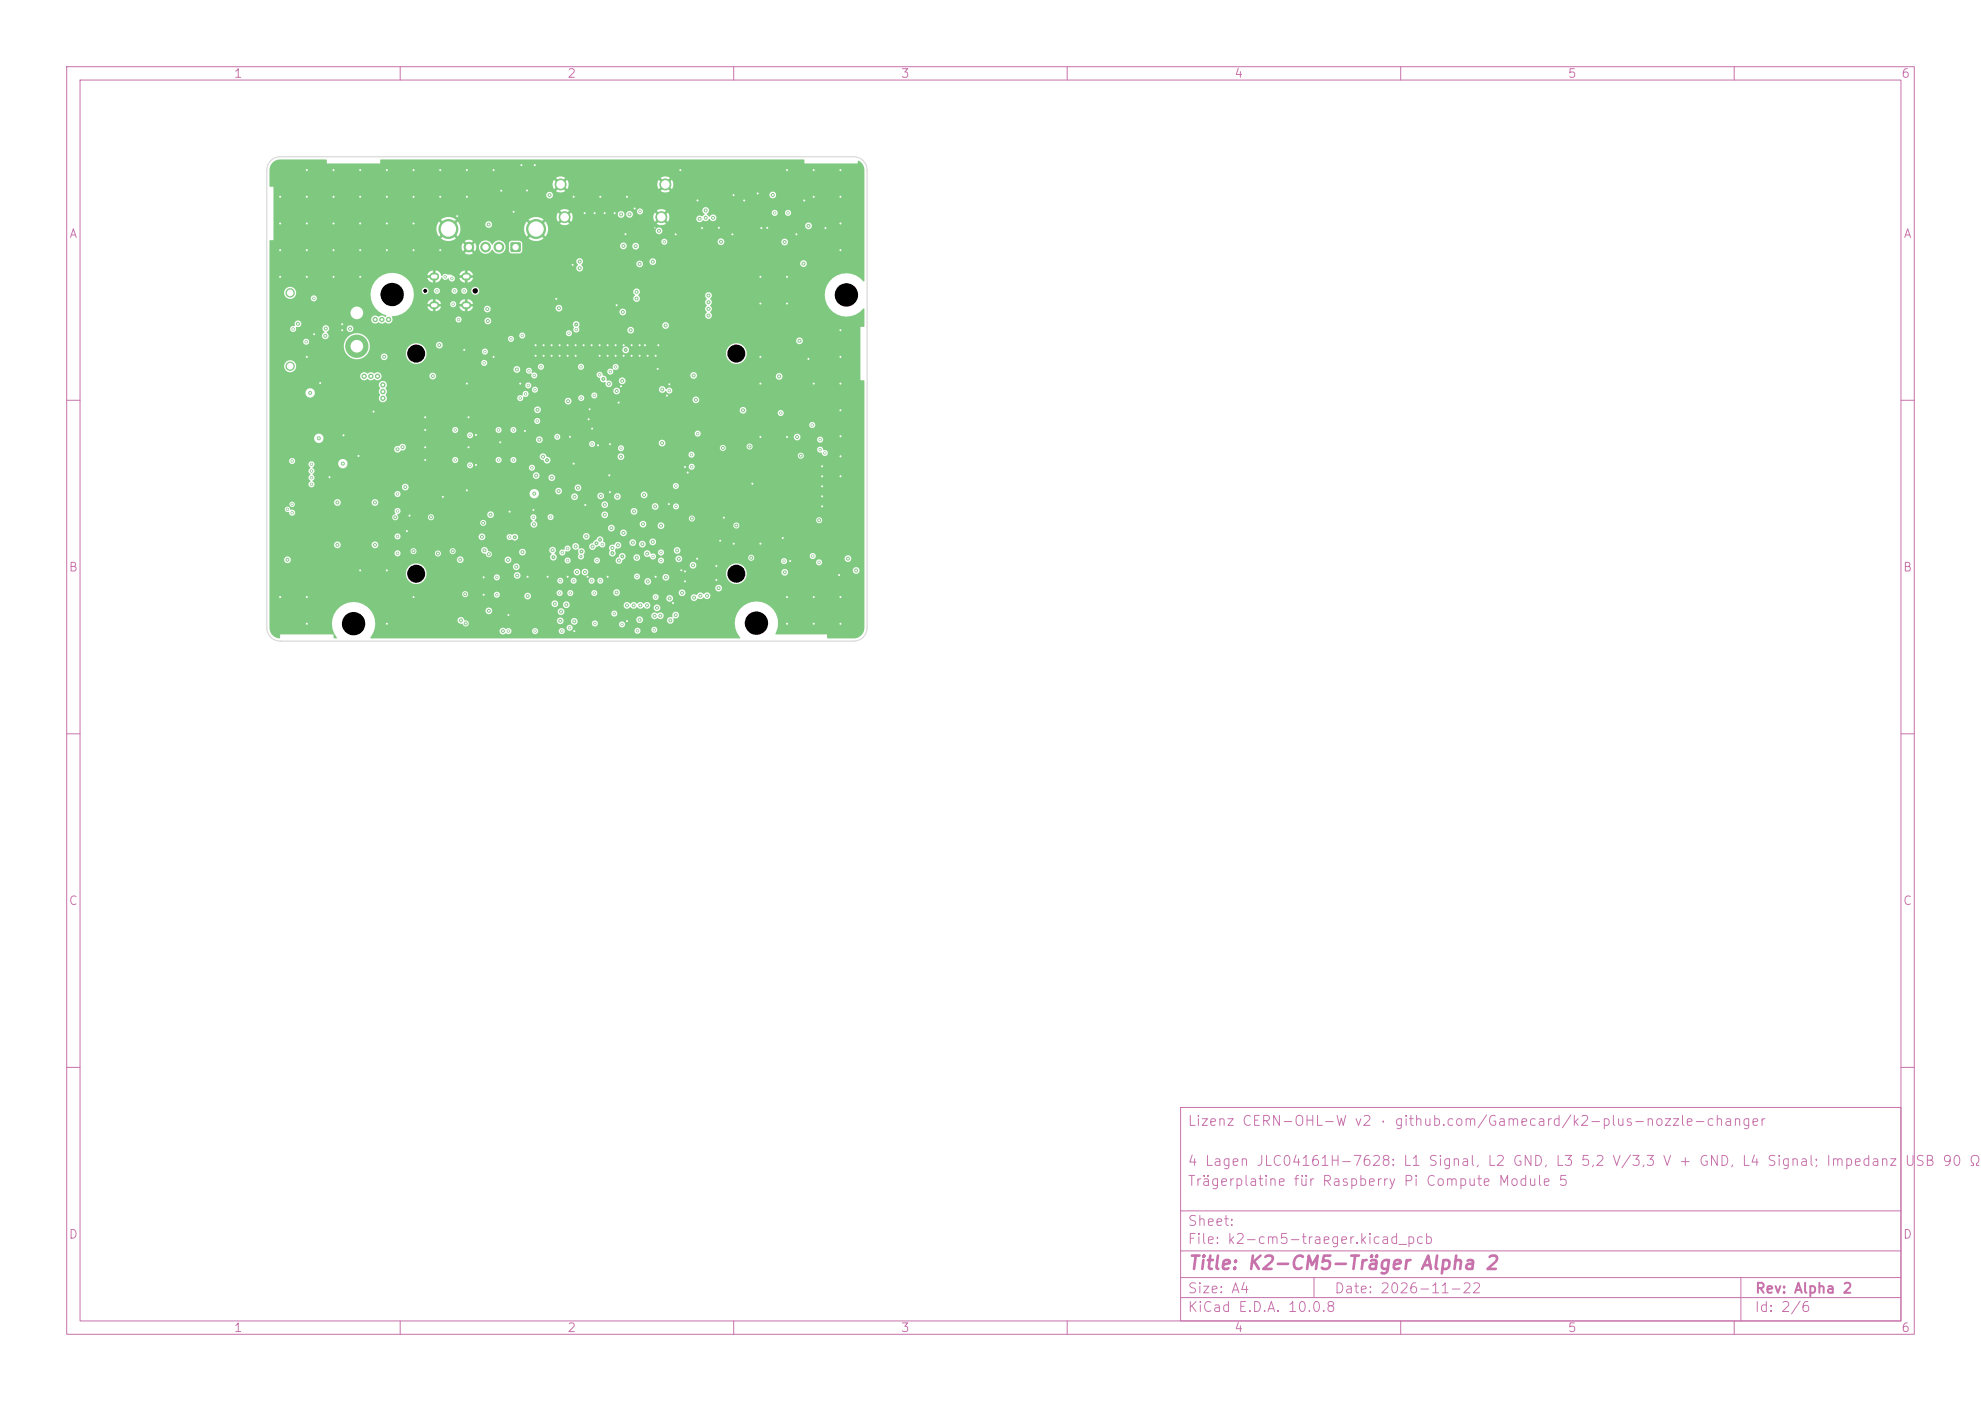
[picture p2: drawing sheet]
<svg xmlns="http://www.w3.org/2000/svg" width="297mm" height="210mm" viewBox="0 0 297 210" stroke-linecap="round" stroke-linejoin="round" font-family="sans-serif">
<defs><g id="words">
<text font-size="2" fill="#c872ab" x="178" y="190.8">Title: K2-CM5-Träger Alpha 2</text>
<g font-size="1.5" fill="#c872ab">
<text x="178" y="169.1">Lizenz CERN-OHL-W v2 · github.com/Gamecard/k2-plus-nozzle-changer</text>
<text x="178" y="178.1">Trägerplatine für Raspberry Pi Compute Module 5</text>
<text x="178" y="175.1">4 Lagen JLC04161H-7628: L1 Signal, L2 GND, L3 5,2 V/3,3 V + GND, L4 Signal; Impedanz</text>
<text x="285.5" y="175.1">USB 90 Ω /</text>
<text x="178" y="184.1">Sheet:</text>
<text x="178" y="186.8">File: k2-cm5-traeger.kicad_pcb</text>
<text x="178" y="197">KiCad E.D.A. 10.0.8</text>
<text x="178" y="194.2">Size: A4</text>
<text x="200" y="194.2">Date: 2026-11-22</text>
<text x="263" y="197">Id: 2/6</text>
<text x="263" y="194.2">Rev: Alpha 2</text>
</g>
<g font-size="1.3" fill="#c872ab">
<text x="35" y="12">1</text>
<text x="85" y="12">2</text>
<text x="135" y="12">3</text>
<text x="185" y="12">4</text>
<text x="235" y="12">5</text>
<text x="285" y="12">6</text>
<text x="10.3" y="36">A</text>
<text x="285.3" y="36">A</text>
<text x="10.2" y="86">B</text>
<text x="285.2" y="86">B</text>
<text x="10.2" y="136">C</text>
<text x="285.2" y="136">C</text>
<text x="10.2" y="186">D</text>
<text x="285.2" y="186">D</text>
<text x="35" y="200">1</text>
<text x="85" y="200">2</text>
<text x="135" y="200">3</text>
<text x="185" y="200">4</text>
<text x="235" y="200">5</text>
<text x="285" y="200">6</text>
</g>
</g></defs>
<g fill="none" stroke="#c872ab" stroke-width=".15">
<path d="M10 10h277v190h-277zM12 12h273v186h-273zM60 10v2M110 10v2M160 10v2M210 10v2M260 10v2M10 60h2M285 60h2M10 110h2M285 110h2M10 160h2"/>
<path d="M177 166h108v32h-108zM285 160h2M60 198v2M110 198v2M160 198v2M177 194.5h108M177 191.5h108M177 187.5h108M177 181.5h108M197 191.5v3M210 198v2M260 198v2"/>
<path d="M261 191.5v6.5"/>
</g>
<g fill="#7fc87f">
<path d="M76.6 36.4h1.4v1.3h-1.4z"/>
<circle cx="99.7" cy="27.6" r=".9"/>
<circle cx="99.1" cy="32.5" r=".9"/>
<circle cx="84.6" cy="32.5" r=".9"/>
<circle cx="84" cy="27.6" r=".9"/>
<circle cx="74.8" cy="37" r=".8"/>
<circle cx="72.8" cy="37" r=".8"/>
<circle cx="70.3" cy="37" r=".8"/>
<circle cx="80.4" cy="34.3" r="1.5"/>
<circle cx="67.2" cy="34.3" r="1.5"/>
</g>
<path d="M65 41.4h.3M65 45.8h.3M69.8 41.4h.3M69.8 45.8h.3" fill="none" stroke="#7fc87f" stroke-width="1.2"/>
<g fill="#7fc87f">
<path d="M51.9 45.4l.3-.2h.3h2l.5 .1 .2 .3v.3v2l-.1 .5-.3 .2-.3 .1h-2l-.5-.2-.2-.3-.1-.3v-2z"/>
<path d="M40.9 24.3l.4-.3 .7-.1h6.9l.1 .1v.5h8v-.5l.1-.1h63.4l.1 .1v.5h8v-.4a1.32 1.32 0 0 1 1 1.4v16.6l-.1 .1a3.3 3.3 0 0 0-4.8-.4 3.3 3.3 0 0 0 0 4.8 3.3 3.3 0 0 0 4.8-.4l.1 .1v2.6l-.1 .1h-.5v8h.5l.1 .1v37a1.6 1.6 0 0 1-1.6 1.6h-3.9l-.1-.1v-.5l-7.8-.1a3.3 3.3 0 0 0-3.2-4.8 3.3 3.3 0 0 0-2 5.4h-55.5l.6-1.1h18.8v.2a.56 .56 0 0 0 .4 .4 .56 .56 0 0 0 .6-.2 .46 .46 0 0 0 .5 .1 .46 .46 0 0 0 .3-.5h3.1v.2a.45 .45 0 0 0 .5 .4 .45 .45 0 0 0 .4-.6h3.1v.2a.45 .45 0 0 0 .7 .3 .45 .45 0 0 0 0-.8 .45 .45 0 0 0-.7 .3h-3.1l-.1-.1a.45 .45 0 0 0-.4-.3 .45 .45 0 0 0-.4 .4h-3.1l-.1-.1a.6 .6 0 0 0-.8-.1 .51 .51 0 0 0-.5-.2 .51 .51 0 0 0-.4 .4h-18.8l.1-.5h28.7v.2a.45 .45 0 0 0 .7 .3h9.5v.1a.45 .45 0 0 0 .6 .4 .45 .45 0 0 0 .3-.7h1.6v.2a.45 .45 0 0 0 .7 .3 .45 .45 0 0 0 0-.8 .45 .45 0 0 0-.7 .3h-1.7a.46 .46 0 0 0-.4-.2 .46 .46 0 0 0-.4 .4h-9.4a.45 .45 0 0 0-.1-.8 .45 .45 0 0 0-.7 .3h-28.7v-1.1h12.4a.58 .58 0 0 0 .8 .6 .47 .47 0 0 0 .6 .4 .47 .47 0 0 0 .3-.6 .47 .47 0 0 0-.7-.3h13.9v.1a.5 .5 0 0 0 .5 .5 .5 .5 0 0 0 .5-.5h1.1v.1a.5 .5 0 0 0 .4 .4 .5 .5 0 0 0 .5-.2h2.2v.1a.45 .45 0 0 0 .5 .4 .45 .45 0 0 0 .4-.4h3.2v.2a.45 .45 0 0 0 .7 .3 .45 .45 0 0 0 0-.8 .45 .45 0 0 0-.7 .3h-3.2a.45 .45 0 0 0-.4-.5 .45 .45 0 0 0-.5 .4h-2.2l.1-.3-.1-.3h8.9v.2a.5 .5 0 0 0 .5 .4 .5 .5 0 0 0 .5-.5h3.6v.2a.53 .53 0 0 0 .7 .3 .53 .53 0 0 0 .3-.7 .53 .53 0 0 0 .8-.3 .53 .53 0 0 0-.6-.7 .6 .6 0 0 0-.4 .8h-.1a.5 .5 0 0 0-.7 .4h-3.6v-.1a.5 .5 0 0 0-.5-.4 .5 .5 0 0 0-.5 .4h-8.9l-.1-.1a.51 .51 0 0 0-.8 .4h-1.1v-.1a.5 .5 0 0 0-.5-.4 .5 .5 0 0 0-.5 .4l-13.9-.1a.51 .51 0 0 0-.5-.4 .51 .51 0 0 0-.5 .4h-12.4l-.3-.8-.3-.6h17.2v.1a.5 .5 0 0 0 .5 .5 .5 .5 0 0 0 .5-.5h9.8v.1a.5 .5 0 0 0 .4 .5 .5 .5 0 0 0 .6-.3h7v.1a.45 .45 0 0 0 .4 .4 .45 .45 0 0 0 .5-.1h5.1v.1a.56 .56 0 0 0 .5 .4 .56 .56 0 0 0 .5-.2 .51 .51 0 0 0 .8 0 .51 .51 0 0 0-.1-.7 .51 .51 0 0 0-.7 .1h-.1a.5 .5 0 0 0-.5-.2 .5 .5 0 0 0-.4 .5h-5.1v-.2a.45 .45 0 0 0-.3-.6 .45 .45 0 0 0-.6 .4h-7a.5 .5 0 0 0-.4-.7 .5 .5 0 0 0-.6 .4h-9.8v-.1a.5 .5 0 0 0-.5-.4 .5 .5 0 0 0-.5 .4h-17.2l-.6-.6-.9-.5h28.6a.5 .5 0 0 0 .4 .6 .5 .5 0 0 0 .6-.4h.7v.1a.5 .5 0 0 0 .5 .5 .5 .5 0 0 0 .5-.5h8.1v.1a.55 .55 0 0 0 .5 .5 .55 .55 0 0 0 .5-.3 .6 .6 0 0 0 1 0 .6 .6 0 0 0 1 0 .54 .54 0 0 0 .9 0h.6v.2a.5 .5 0 0 0 .8 .3 .5 .5 0 0 0 0-.8 .5 .5 0 0 0-.8 .3h-.6a.53 .53 0 0 0-.2-.7 .53 .53 0 0 0-.7 .2l-.2-.2a.62 .62 0 0 0-.8 .2l-.2-.2a.62 .62 0 0 0-.8 .2l-.2-.2a.51 .51 0 0 0-.8 .4h-8.1v-.1a.5 .5 0 0 0-.5-.5 .5 .5 0 0 0-.5 .5h-.7a.5 .5 0 0 0-.5-.6 .5 .5 0 0 0-.5 .4h-28.6l-.4-.1a3.3 3.3 0 0 0-3.5 1.5 3.3 3.3 0 0 0 .3 3.8l-.5 .1v-.6h-8l-.1 .6a1.58 1.58 0 0 1-1.5-1.6v-5.1h28.9a.45 .45 0 0 0 .4 .5 .45 .45 0 0 0 .5-.4h3.8v.1a.45 .45 0 0 0 .4 .4 .45 .45 0 0 0 .5-.3h3.7v.1a.5 .5 0 0 0 .5 .5 .5 .5 0 0 0 .5-.5h18.2v.2a.45 .45 0 0 0 .5 .4 .45 .45 0 0 0 .4-.4h1.2v.2a.5 .5 0 0 0 .6 .4 .5 .5 0 0 0 .4-.7h2.7v.2a.55 .55 0 0 0 .5 .4 .55 .55 0 0 0 .5-.4h.1a.62 .62 0 0 0 .8-.2 .52 .52 0 0 0 .8 .2 .52 .52 0 0 0 0-.8 .52 .52 0 0 0-.8 .2 .63 .63 0 0 0-1.1 .1l-.1-.1a.5 .5 0 0 0-.7 .4h-2.7a.5 .5 0 0 0-.6-.3 .5 .5 0 0 0-.4 .4h-1.2h.1a.45 .45 0 0 0-.4-.6 .45 .45 0 0 0-.6 .4h-18.2a.5 .5 0 0 0-.4-.5 .5 .5 0 0 0-.6 .4h-3.7l-.1-.5h8.6v.2a.45 .45 0 0 0 .6 .4 .45 .45 0 0 0 .4-.6h.6v.2a.45 .45 0 0 0 .6 .4 .45 .45 0 0 0 .4-.6h2.6v.2a.45 .45 0 0 0 .6 .3 .45 .45 0 0 0 .3-.5h2.4v.1a.5 .5 0 0 0 .6 .4 .5 .5 0 0 0 .4-.5h8.9v.1a.5 .5 0 0 0 .7 .4 .5 .5 0 0 0 0-.9 .5 .5 0 0 0-.7 .4h-8.9a.5 .5 0 0 0-.5-.5 .5 .5 0 0 0-.5 .5l-2.4-.1a.45 .45 0 0 0-.5-.3 .45 .45 0 0 0-.4 .4h-2.6l-.1-.1a.45 .45 0 0 0-.5-.3 .45 .45 0 0 0-.4 .4h-.6l-.1-.1a.45 .45 0 0 0-.5-.3 .45 .45 0 0 0-.4 .4h-8.6a.46 .46 0 0 0-.8 .3h-3.8v-.1a.45 .45 0 0 0-.5-.4 .45 .45 0 0 0-.4 .4h-28.9v-.9h66.8v.1a.5 .5 0 0 0 .8 .4 .5 .5 0 0 0 0-.9 .5 .5 0 0 0-.8 .4h-66.8v-2.2h20.4v.2a1.55 1.55 0 0 0 1.4 1.4 1.55 1.55 0 0 0 1.7-1h10.1v.1a.45 .45 0 0 0 .6 .4h8.9v.1a.45 .45 0 0 0 .6 .4 .45 .45 0 0 0 .4-.5h1v.1a.45 .45 0 0 0 .6 .4 .45 .45 0 0 0 .4-.5h1.7v.1a.45 .45 0 0 0 .6 .4 .45 .45 0 0 0 .4-.5h.3v.1a.45 .45 0 0 0 .5 .4 .45 .45 0 0 0 .5-.4h6.1v.1a.5 .5 0 0 0 .8 .4 .5 .5 0 0 0 0-.9 .5 .5 0 0 0-.8 .4h-6.1v-.1a.45 .45 0 0 0-.5-.4 .45 .45 0 0 0-.5 .4h-.3l-.1-.1a.45 .45 0 0 0-.5-.3 .45 .45 0 0 0-.4 .4h-1.7l-.1-.1a.45 .45 0 0 0-.5-.3 .45 .45 0 0 0-.4 .4h-1l-.1-.1a.45 .45 0 0 0-.5-.3 .45 .45 0 0 0-.4 .4h-8.9h.1a.45 .45 0 0 0 .1-.8h2.2v.1a.5 .5 0 0 0 .5 .5 .5 .5 0 0 0 .5-.4h17v.1a.45 .45 0 0 0 .5 .4 .45 .45 0 0 0 .5-.4h3.3v.1a.5 .5 0 0 0 .8 .4 .5 .5 0 0 0 0-.9 .5 .5 0 0 0-.8 .4h-3.3v-.1a.45 .45 0 0 0-.5-.4 .45 .45 0 0 0-.5 .4l-17-.1a.5 .5 0 0 0-.4-.5 .5 .5 0 0 0-.6 .4h-2.2a.46 .46 0 0 0-.8 .3h-10.1v-.8h22.1v.1a.5 .5 0 0 0 .6 .5 .5 .5 0 0 0 .4-.6h.2v.1a.5 .5 0 0 0 .5 .5 .5 .5 0 0 0 .5-.4h20.6v.2a1.55 1.55 0 0 0 1.8 1.4 1.55 1.55 0 0 0 1.3-1.8h5.3v.2a.5 .5 0 0 0 .7 .3 .5 .5 0 0 0 .1-.8h9.9v.2a.5 .5 0 0 0 .7 .3 .5 .5 0 0 0 0-.8 .5 .5 0 0 0-.7 .3h-9.9l-.2-.1a.51 .51 0 0 0-.6 .4h-5.3v-.1a1.56 1.56 0 0 0-1.6-1.2 1.56 1.56 0 0 0-1.5 1.5l-20.6-.1a.5 .5 0 0 0-.4-.6 .5 .5 0 0 0-.6 .5h-.2v-.1a.5 .5 0 0 0-.6-.4 .5 .5 0 0 0-.4 .5h-22.1l-.4-.8h13.4a.5 .5 0 0 0 .6 .5 .5 .5 0 0 0 .3-.7h25.6v.1a.5 .5 0 0 0 .8 .4 .5 .5 0 0 0 0-.9 .5 .5 0 0 0-.8 .4l-25.6-.1a.5 .5 0 0 0-.5-.1 .5 .5 0 0 0-.4 .4l-13.5-.1a1.56 1.56 0 0 0-2.6 1.1h-20.4v-2.1h2.2v.2a.5 .5 0 0 0 .6 .4 .5 .5 0 0 0 .4-.6h24.9v.2a.5 .5 0 0 0 .5 .4 .5 .5 0 0 0 .5-.5h6.2v.1a.5 .5 0 0 0 .7 .4 .5 .5 0 0 0 0-.9 .5 .5 0 0 0-.7 .4l-6.2-.1a.5 .5 0 0 0-.5-.4 .5 .5 0 0 0-.5 .4h-24.9v-.1a.5 .5 0 0 0-.6-.3 .5 .5 0 0 0-.4 .4h-2.2v-.9h18.7v.1a.45 .45 0 0 0 .7 .3 .45 .45 0 0 0 0-.7h1.7v.1a.45 .45 0 0 0 .4 .4 .45 .45 0 0 0 .4-.2h2.9v.1a.45 .45 0 0 0 .7 .3 .45 .45 0 0 0-.1-.7h1.6v.1a.45 .45 0 0 0 .6 .4 .45 .45 0 0 0 .3-.7h3.8v.2a.63 .63 0 0 0 .7 .4 .46 .46 0 0 0 .7 .5 .46 .46 0 0 0 0-.8h4.3v.1a.5 .5 0 0 0 .8 .4 .5 .5 0 0 0 .1-.8h3.6l.1 .3 .3 .3v.1a.5 .5 0 0 0-.2 .7 .5 .5 0 0 0 .7 .2h1.4v.1a.45 .45 0 0 0 .6 .4 .45 .45 0 0 0 .4-.5h3.4v.1a.45 .45 0 0 0 .6 .4 .45 .45 0 0 0 .4-.5h2.3v.1a.55 .55 0 0 0 .6 .4 .55 .55 0 0 0 .5-.6l.2-.1 .2-.3h1.2v.1a.5 .5 0 0 0 .8 .4h2.8v.1a.45 .45 0 0 0 .7 .3 .45 .45 0 0 0 .1-.7h1.9v.1a.5 .5 0 0 0 .6 .5 .5 .5 0 0 0 .3-.7h10v.1a.45 .45 0 0 0 .5 .4h4.4v.1a.45 .45 0 0 0 .4 .4 .45 .45 0 0 0 .5-.4h4.3v.2a.45 .45 0 0 0 .7 .3 .45 .45 0 0 0 0-.8 .45 .45 0 0 0-.7 .3h-4.3a.45 .45 0 0 0-.4-.5 .45 .45 0 0 0-.5 .4h-4.4l.1-.1a.45 .45 0 0 0 .1-.7h8.5v.1a.45 .45 0 0 0 .3 .4 .45 .45 0 0 0 .5-.1h4.4v.1a.5 .5 0 0 0 .8 .4 .5 .5 0 0 0 0-.9 .5 .5 0 0 0-.8 .4l-4.4-.1a.45 .45 0 0 0-.2-.7 .45 .45 0 0 0-.6 .4h-8.5a.46 .46 0 0 0-.7 .3h-10v-.1a.51 .51 0 0 0-.6-.2 .51 .51 0 0 0-.3 .4h-1.9l-.1-.1a.45 .45 0 0 0-.7 .4h-2.8l.1-.1a.5 .5 0 0 0-.2-.8 .5 .5 0 0 0-.7 .4h-1.2l-.1-.4-.3-.2h3.1v.2a.58 .58 0 0 0 .9 .3 .47 .47 0 0 0 .6 .5 .47 .47 0 0 0 .3-.7 .47 .47 0 0 0-.7-.2l-.1-.2h1.1a.45 .45 0 0 0 .7 .4 .45 .45 0 0 0 .1-.8h1.6v.2a.5 .5 0 0 0 .8 .3 .5 .5 0 0 0 0-.8 .5 .5 0 0 0-.8 .3h-1.7a.45 .45 0 0 0-.7 .4l-1.2-.1a.51 .51 0 0 0-.5-.2 .51 .51 0 0 0-.4 .4h-3.1a.65 .65 0 0 0-.7 .6l-.3 .2-.1 .3h-2.3a.45 .45 0 0 0-.5-.4 .45 .45 0 0 0-.5 .4h-3.4l-.1-.2a.45 .45 0 0 0-.5-.2 .45 .45 0 0 0-.4 .4h-1.4l.1-.1a.61 .61 0 0 0-.2-.9l.2-.2h.5v.1a.49 .49 0 0 0 .7 .3 .49 .49 0 0 0 .3-.6 .48 .48 0 0 0 .7-.1 .48 .48 0 0 0-.2-.7h.5v.2a.58 .58 0 0 0 .9 .3l.1 .8a.46 .46 0 0 0 0 .6 .46 .46 0 0 0 .6 .1 .46 .46 0 0 0 .1-.7 .53 .53 0 0 0 .1-.7 .53 .53 0 0 0-.8-.1l-.1-.1 .1-.3h1.5a.5 .5 0 0 0 .4 .5 .5 .5 0 0 0 .6-.3h2l.1 .5a.52 .52 0 0 0 .1 .7 .52 .52 0 0 0 .8-.1 .52 .52 0 0 0-.1-.7l.2-.3a.51 .51 0 0 0 .7-.2 .51 .51 0 0 0-.3-.7h1.6v.1a.5 .5 0 0 0 .4 .4 .5 .5 0 0 0 .5-.3h.5v.1a.5 .5 0 0 0 .8 .4 .5 .5 0 0 0 0-.8h.8v.1a.5 .5 0 0 0 .7 .4 .5 .5 0 0 0 0-.9 .5 .5 0 0 0-.7 .4l-.9-.1a.5 .5 0 0 0-.7 .4h-.5l.1-.1a.5 .5 0 0 0-.5-.6 .5 .5 0 0 0-.5 .5h-1.6a.59 .59 0 0 0-.7 .4h-.1a.5 .5 0 0 0-.7 .4h-2l.5-.3a.49 .49 0 0 0 .8 .1 .49 .49 0 0 0-.2-.7 .54 .54 0 0 0-.4-.8 .54 .54 0 0 0-.6 .5l-.3 .1-.3 .4a.49 .49 0 0 0-.5 .5l-1.5-.1a.5 .5 0 0 0-.5-.4 .5 .5 0 0 0-.5 .4h-.5a.51 .51 0 0 0-.7 .6h-.1a.45 .45 0 0 0-.7 .4l-.5-.1a.5 .5 0 0 0-.3-.7 .5 .5 0 0 0-.7 .4h-3.7a.51 .51 0 0 0-.8 .3h-4.3a.28 .28 0 0 1-.3-.1 .28 .28 0 0 1-.1-.3 .5 .5 0 0 0-.5-.3 .5 .5 0 0 0-.5 .4h-3.8l-.1-.1a.46 .46 0 0 0-.4-.1 .46 .46 0 0 0-.4 .4h-1.6a.46 .46 0 0 0-.6 .3h-2.8a.45 .45 0 0 0-.2-.7 .45 .45 0 0 0-.7 .4l-1.7-.1a.45 .45 0 0 0-.7 .4h-18.7v-1.3h9.7v.1a.5 .5 0 0 0 .5 .5 .5 .5 0 0 0 .5-.6h4.6v.1a.5 .5 0 0 0 .8 .4 .5 .5 0 0 0 0-.9 .5 .5 0 0 0-.8 .4h-4.6l-.1-.1a.5 .5 0 0 0-.5-.3 .5 .5 0 0 0-.4 .4h-9.7v-1.3h18.7v.2a.45 .45 0 0 0 .5 .4 .45 .45 0 0 0 .5-.5h11.7v.1a.5 .5 0 0 0 .5 .5 .5 .5 0 0 0 .5-.6h3.1v.2a.59 .59 0 0 0 .9 .3 .5 .5 0 0 0 .7 0 .5 .5 0 0 0 .1-.6h9.8v.2a.5 .5 0 0 0 .8 .3 .5 .5 0 0 0 0-.8 .5 .5 0 0 0-.8 .3h-9.8a.6 .6 0 0 0-.9-.1v-.1a.46 .46 0 0 0-.8 .3h-3.1a.5 .5 0 0 0-.5-.4 .5 .5 0 0 0-.5 .4l-11.7-.1a.45 .45 0 0 0-.5-.3 .45 .45 0 0 0-.5 .3h-18.7v-.5h52.6v.1a.5 .5 0 0 0 .7 .4 .5 .5 0 0 0 0-.8 .5 .5 0 0 0-.7 .3h-52.6v-1.5h31.6v.1a.45 .45 0 0 0 .7 .4 .45 .45 0 0 0 0-.8 .45 .45 0 0 0-.7 .3h-31.6v-.8h18.4v.1a.45 .45 0 0 0 .5 .4 .45 .45 0 0 0 .4-.5h4.5v.1a.45 .45 0 0 0 .7 .3 .45 .45 0 0 0 0-.7 .45 .45 0 0 0-.7 .3h-4.5l-.2-.3 .1-.1h13.4v.1a.5 .5 0 0 0 .4 .4 .5 .5 0 0 0 .5-.1h5.6l.1 .2 .3 .4a.51 .51 0 0 0-.3 .6 .51 .51 0 0 0 .5 .4h11.1v.1a.5 .5 0 0 0 .7 .4 .5 .5 0 0 0 0-.9 .5 .5 0 0 0-.7 .4h-11.1l.4-.2v-.4h15.4l.1 .4 .2 .1a.5 .5 0 0 0 .7-.3h1.7v.2a.5 .5 0 0 0 .6 .4 .5 .5 0 0 0 .4-.6h10.3v.1a.45 .45 0 0 0 .7 .4 .45 .45 0 0 0 0-.8 .45 .45 0 0 0-.7 .3h-10.3v-.1a.5 .5 0 0 0-.6-.3 .5 .5 0 0 0-.4 .4h-1.7v-.1a.5 .5 0 0 0-.4-.5 .5 .5 0 0 0-.6 .4h-15.4l-.4-.5 .3-.3v-.2h1.7v.1a.45 .45 0 0 0 .7 .3 .45 .45 0 0 0-.1-.8h7.5v.1a.5 .5 0 0 0 .5 .5h12.6v.1a.45 .45 0 0 0 .4 .4 .45 .45 0 0 0 .4-.3h18.3v.1a.45 .45 0 0 0 .7 .4 .45 .45 0 0 0 0-.8 .45 .45 0 0 0-.7 .3h-18.3a.45 .45 0 0 0-.3-.6 .45 .45 0 0 0-.5 .4h-12.6l.2-.1a.5 .5 0 0 0 .1-.8 .5 .5 0 0 0-.8 .3h-7.5a.45 .45 0 0 0-.6 .4h-1.7v-.1a.45 .45 0 0 0-.5-.3 .45 .45 0 0 0-.4 .4h-5.5a.5 .5 0 0 0-.3-.8 .5 .5 0 0 0-.7 .4h-13.4l.4-.2 .1-.3h34.5a.5 .5 0 0 0 .6 .5 .5 .5 0 0 0 .2-.8 .5 .5 0 0 0-.8 .2v.1h-34.5a.46 .46 0 0 0-.7-.4 .46 .46 0 0 0-.1 .8l-.4 .3-.1 .2h-18.4v-1.2h2.3a.5 .5 0 0 0 .6 .5 .47 .47 0 0 0 .5 .5 .47 .47 0 0 0 .4-.6 .47 .47 0 0 0-.6-.3 .44 .44 0 0 0-.4-.4 .44 .44 0 0 0-.5 .3h-2.3v-.8h3v.2a.4 .4 0 0 0 .6 .2 .4 .4 0 0 0 0-.6h6.1v.1a.5 .5 0 0 0 .5 .4 .5 .5 0 0 0 .5-.5h4.6v.1a.5 .5 0 0 0 .4 .4 .5 .5 0 0 0 .5-.2h33.6v.1a.5 .5 0 0 0 .4 .5 .5 .5 0 0 0 .5-.3h6.6v.1a.5 .5 0 0 0 .6 .4 .5 .5 0 0 0 .4-.5h2.2v.1a.45 .45 0 0 0 .7 .3 .45 .45 0 0 0 0-.8 .45 .45 0 0 0-.7 .4h-2.2v-.2a.5 .5 0 0 0-.5-.3 .5 .5 0 0 0-.5 .5l-6.6-.1a.5 .5 0 0 0-.3-.6 .5 .5 0 0 0-.6 .4h-33.6l.1-.1a.5 .5 0 0 0-.4-.7 .5 .5 0 0 0-.6 .5h-4.6l-.1-.2a.5 .5 0 0 0-.5-.3 .5 .5 0 0 0-.4 .5l-6.4-.1-.2 .2-.1 .1h-3v-1.5h18.7a.45 .45 0 0 0 .5 .5 .45 .45 0 0 0 .4-.6h19.4v.2a.7 .7 0 0 0 .5 .6 .7 .7 0 0 0 .8-.3h4.9v.1a.5 .5 0 0 0 .7 .5 .5 .5 0 0 0 .3-.7h3v.1a.5 .5 0 0 0 .5 .4 .5 .5 0 0 0 .5-.4h1.5v.1a.5 .5 0 0 0 .6 .4 .5 .5 0 0 0 .3-.8h3.1v.2a.5 .5 0 0 0 .7 .3 .5 .5 0 0 0 0-.8 .5 .5 0 0 0-.7 .3h-3.1a.51 .51 0 0 0-.6-.2 .51 .51 0 0 0-.3 .5h-1.5v-.1a.5 .5 0 0 0-.5-.5 .5 .5 0 0 0-.5 .5h-3a.5 .5 0 0 0-.5-.3 .5 .5 0 0 0-.5 .4h-4.9v-.1a.7 .7 0 0 0-.1-.8h2.7v.2a.5 .5 0 0 0 .7 .3 .5 .5 0 0 0 0-.8 .5 .5 0 0 0-.7 .3h-2.7h-.1a.7 .7 0 0 0-1.1 .4h-19.4a.45 .45 0 0 0-.5-.3 .45 .45 0 0 0-.4 .4h-18.7v-5h2.9v.2a.45 .45 0 0 0 .6 .3h2.3l.3 .7a.52 .52 0 0 0-.3 .5 .52 .52 0 0 0 .4 .4l-.1 .1a.52 .52 0 0 0-.2 .5 .52 .52 0 0 0 .3 .4 .47 .47 0 0 0-.3 .7 .47 .47 0 0 0 .7 .1h13.3v.2a.5 .5 0 0 0 .5 .4 .5 .5 0 0 0 .5-.5h24.9v.2a.5 .5 0 0 0 .7 .4 .5 .5 0 0 0 .1-.8h13.9v.1a.45 .45 0 0 0 .7 .3 .45 .45 0 0 0 0-.7 .45 .45 0 0 0-.7 .3h-13.9v-.1a.51 .51 0 0 0-.8 .3h-24.9v-.1a.5 .5 0 0 0-.5-.4 .5 .5 0 0 0-.5 .4h-13.3h.1a.57 .57 0 0 0-.3-.8 .5 .5 0 0 0 .2-.9h32.9v.2a.5 .5 0 0 0 .4 .4 .5 .5 0 0 0 .5-.3h1.4v.2a.5 .5 0 0 0 .8 .3 .5 .5 0 0 0 0-.8 .5 .5 0 0 0-.8 .3h-1.3a.5 .5 0 0 0-.4-.7 .5 .5 0 0 0-.6 .4h-32.9l-.2-.1 .1-.1a.52 .52 0 0 0 .3-.5 .52 .52 0 0 0-.4-.4l.3-.3v-.4h3.6a.7 .7 0 0 0 .6 .8 .7 .7 0 0 0 .8-.5h17.9v.1a.45 .45 0 0 0 .3 .4 .45 .45 0 0 0 .5-.1h8.5v.1a.45 .45 0 0 0 .6 .3 .45 .45 0 0 0 .3-.6h23v.1a.45 .45 0 0 0 .7 .3 .45 .45 0 0 0 0-.7 .45 .45 0 0 0-.7 .3l-23.1-.1a.46 .46 0 0 0-.5-.1 .46 .46 0 0 0-.3 .4l-8.5-.1a.45 .45 0 0 0-.2-.7 .45 .45 0 0 0-.6 .4h-17.9v-.4l-.4-.4h16.1a.45 .45 0 0 0 .4 .5 .45 .45 0 0 0 .5-.5h5.6v.1a.45 .45 0 0 0 .5 .4 .45 .45 0 0 0 .4-.5h1.3v.1a.45 .45 0 0 0 .7 .3 .45 .45 0 0 0 0-.7 .45 .45 0 0 0-.7 .3h-1.3v-.1a.45 .45 0 0 0-.5-.3 .45 .45 0 0 0-.4 .4h-5.6v-.1a.45 .45 0 0 0-.5-.3 .45 .45 0 0 0-.4 .4h-16.1a.7 .7 0 0 0-1 .5h-3.6l-.2-.2a.45 .45 0 0 0-.7 .3h-2.3h.1a.45 .45 0 0 0 .1-.8 .45 .45 0 0 0-.8 .3h-2.9v-.6h40.5v.1a.73 .73 0 0 0 .6 .5 .51 .51 0 0 0 .6 .4 .51 .51 0 0 0 .4-.6 .51 .51 0 0 0-.6-.4h10.7v.1a.5 .5 0 0 0 .7 .4 .5 .5 0 0 0 .1-.8h9.8v.1a.45 .45 0 0 0 .5 .4 .45 .45 0 0 0 .4-.3h15.5v.1a.45 .45 0 0 0 .7 .3 .45 .45 0 0 0 0-.8 .45 .45 0 0 0-.7 .4l-15.5-.1a.45 .45 0 0 0-.4-.5 .45 .45 0 0 0-.5 .4h-9.8a.51 .51 0 0 0-.8 .3h-10.7v-.1a.5 .5 0 0 0-.6-.3 .5 .5 0 0 0-.4 .4h-40.5v-1.1h18.7v.1a.52 .52 0 0 0 .5 .5 .52 .52 0 0 0 .5-.4 .54 .54 0 0 0 .7-.4h31.8v.1a.45 .45 0 0 0 .6 .4 .45 .45 0 0 0 .3-.5h14.4v.1a.45 .45 0 0 0 .6 .4 .45 .45 0 0 0 .2-.7h3.2v.1a.45 .45 0 0 0 .7 .3h9.9v.2a.57 .57 0 0 0 .7 .4 .46 .46 0 0 0 .5 .5 .46 .46 0 0 0 .4-.6 .46 .46 0 0 0-.6-.3 .49 .49 0 0 0-.5-.5 .49 .49 0 0 0-.5 .3h-9.9h.1a.45 .45 0 0 0-.1-.8 .45 .45 0 0 0-.7 .4h-3.2l-.1-.1a.46 .46 0 0 0-.7 .3l-14.4-.1a.45 .45 0 0 0-.5-.3 .45 .45 0 0 0-.4 .4h-31.7a.52 .52 0 0 0-.5-.6 .52 .52 0 0 0-.6 .4 .5 .5 0 0 0-.7 .4h-18.7v-.8h47.9v.1a.45 .45 0 0 0 .6 .4 .45 .45 0 0 0 .3-.6h9.6v.1a.5 .5 0 0 0 .7 .3 .5 .5 0 0 0 0-.8 .5 .5 0 0 0-.7 .4h-9.6l-.1-.1a.46 .46 0 0 0-.4-.2 .46 .46 0 0 0-.4 .4h-47.9v-.9h6.7v.2a.7 .7 0 0 0 .7 .6 .7 .7 0 0 0 .7-.6h31.9v.2a.5 .5 0 0 0 .5 .4 .5 .5 0 0 0 .5-.5 .5 .5 0 0 0-.4-.5h2.1v.1a.45 .45 0 0 0 .7 .4 .45 .45 0 0 0 0-.8 .45 .45 0 0 0-.7 .3h-2.3l-.3 .2-.1 .2h-31.9v-.3l-.2-.3h21.7a.45 .45 0 0 0 .6 .5 .45 .45 0 0 0 .2-.8h33.3v.2a.45 .45 0 0 0 .6 .3h14.3v.2a.5 .5 0 0 0 .4 .4 .5 .5 0 0 0 .5-.2h2.6v.2a.45 .45 0 0 0 .7 .3 .45 .45 0 0 0 0-.8 .45 .45 0 0 0-.7 .3h-2.6a.5 .5 0 0 0-.2-.8 .5 .5 0 0 0-.7 .4h-14.3h.1a.45 .45 0 0 0 .1-.8 .45 .45 0 0 0-.8 .3h-33.3a.46 .46 0 0 0-.8 .3h-21.8a.7 .7 0 0 0-1.1 .4h-6.7v-1.2h27.4v.1a.45 .45 0 0 0 .5 .4 .45 .45 0 0 0 .4-.5h5.6v.1a.45 .45 0 0 0 .5 .4 .45 .45 0 0 0 .4-.5h1.3v.1a.45 .45 0 0 0 .7 .3 .45 .45 0 0 0 0-.7 .45 .45 0 0 0-.7 .3h-1.3v-.1a.45 .45 0 0 0-.5-.3 .45 .45 0 0 0-.4 .4h-5.6v-.1a.45 .45 0 0 0-.5-.3 .45 .45 0 0 0-.4 .4h-27.4v-.8h80.9v.2a.45 .45 0 0 0 .7 .3 .45 .45 0 0 0 0-.8 .45 .45 0 0 0-.7 .3h-80.9v-.5h39.7v.1a.45 .45 0 0 0 .7 .3 .45 .45 0 0 0 0-.8 .45 .45 0 0 0-.7 .4h-39.7v-1.7h39.7v.1a.5 .5 0 0 0 .5 .4 .5 .5 0 0 0 .5-.5h29.8v.2a.5 .5 0 0 0 .3 .4 .5 .5 0 0 0 .6-.1h4.8v.1a.45 .45 0 0 0 .7 .3 .45 .45 0 0 0 0-.8 .45 .45 0 0 0-.7 .4l-4.8-.1a.5 .5 0 0 0-.2-.8 .5 .5 0 0 0-.7 .4h-29.8a.5 .5 0 0 0-.5-.5 .5 .5 0 0 0-.5 .5h-39.7v-2.6h5.4v.2a.7 .7 0 0 0 1.1 .5 .7 .7 0 0 0 0-1.2 .7 .7 0 0 0-1.1 .5h-5.4v-1.2h16.4l.2 .6a.77 .77 0 0 0 0 1 .61 .61 0 0 0 .2 1.1 .61 .61 0 0 0 .8-.7h19.5v.1a.45 .45 0 0 0 .7 .4h6.5v.1a.5 .5 0 0 0 .7 .4 .5 .5 0 0 0 0-.9 .5 .5 0 0 0-.7 .4h-6.5l.2-.2v-.3h8.3v.1a.45 .45 0 0 0 .4 .4 .45 .45 0 0 0 .4-.2h16.3v.1a.5 .5 0 0 0 .8 .4 .5 .5 0 0 0 0-.9 .5 .5 0 0 0-.8 .4l-16.2-.1a.45 .45 0 0 0-.4-.6h1.4v.1a.45 .45 0 0 0 .7 .4 .45 .45 0 0 0 0-.8 .45 .45 0 0 0-.7 .3h-1.4a.45 .45 0 0 0-.5 .4h-8.3l.1-.2a.47 .47 0 0 0 .7 0 .47 .47 0 0 0-.2-.7 .47 .47 0 0 0-.6 .2l-.1 .2a.16 .16 0 0 1 0 .2 .16 .16 0 0 1-.2-.1 .45 .45 0 0 0-.6 .4h-19.5l-.2-.4a.72 .72 0 0 0 .1-.8h21.8v.1a.45 .45 0 0 0 .5 .4 .45 .45 0 0 0 .4-.4h11.4v.2a.5 .5 0 0 0 .6 .4 .5 .5 0 0 0 .3-.8h5.9v.2a.55 .55 0 0 0 .5 .4 .55 .55 0 0 0 .5-.3 .47 .47 0 0 0 .6 .5 .47 .47 0 0 0 .4-.6 .47 .47 0 0 0-.6-.4l-.3 .3-.1-.1a.51 .51 0 0 0-.5-.4 .51 .51 0 0 0-.5 .4h-5.9a.5 .5 0 0 0-.6-.2 .5 .5 0 0 0-.3 .4h-11.4h.1a.45 .45 0 0 0-.4-.5 .45 .45 0 0 0-.6 .4h-21.8l-.1-.2 .2-.5h20.7v.1a.45 .45 0 0 0 .7 .4 .45 .45 0 0 0 0-.8 .45 .45 0 0 0-.7 .3h-20.7v-.1a.61 .61 0 0 0-.6-.5 .61 .61 0 0 0-.6 .5h-16.4v-1.3h13.6v.2a.67 .67 0 0 0 1.1 .3 .72 .72 0 0 0 1 0 .61 .61 0 0 0 .8 .1 .61 .61 0 0 0 .3-.6h7.2v.1a.5 .5 0 0 0 .8 .4 .5 .5 0 0 0 0-.9 .5 .5 0 0 0-.8 .4h-7.2v-.1a.7 .7 0 0 0-1.1-.2 .72 .72 0 0 0-1 0 .61 .61 0 0 0-.7-.2 .61 .61 0 0 0-.4 .5h-13.6v-1.5h2.2v.2a.9 .9 0 0 0 .7 .8 .9 .9 0 0 0 1-.5h32.7v.1a.5 .5 0 0 0 .4 .5 .5 .5 0 0 0 .6-.4h.8v.1a.53 .53 0 0 0 .9 .4 .48 .48 0 0 0 .2 .7 .48 .48 0 0 0 .7-.5l-.1-.1h8.9a.67 .67 0 0 0 .6 .6 .57 .57 0 0 0 .8 .6 .54 .54 0 0 0 .4 .7 .54 .54 0 0 0 .6-.6 .54 .54 0 0 0-.8-.3l1.8-.1a.5 .5 0 0 0 .6 .6 .5 .5 0 0 0 .3-.9 .5 .5 0 0 0-.9 .2v.1h-1.9a.6 .6 0 0 0-.5-.8h13.1a.5 .5 0 0 0 .4 .6 .5 .5 0 0 0 .6-.4h11.8v.1a.5 .5 0 0 0 .8 .4 .5 .5 0 0 0 0-.9 .5 .5 0 0 0-.8 .4l-11.8-.1a.5 .5 0 0 0-.4-.5 .5 .5 0 0 0-.6 .4h-13.1a.45 .45 0 0 0-.5-.5 .45 .45 0 0 0-.5 .4h-8.9v-.1a.65 .65 0 0 0-.8-.1l.1-.3h11.2v.2a.48 .48 0 0 0 .7 .3 .48 .48 0 0 0 .2-.7h.1a.46 .46 0 0 0 .7-.4 .46 .46 0 0 0-.6-.5 .46 .46 0 0 0-.2 .8h-.1a.46 .46 0 0 0-.8 .3h-11.2a.45 .45 0 0 0-.4-.5 .45 .45 0 0 0-.6 .4h-.8v-.3l-.3-.3h2.9a.45 .45 0 0 0 .5 .5 .45 .45 0 0 0 .5-.5h5v.1a.45 .45 0 0 0 .7 .4 .45 .45 0 0 0 0-.8 .45 .45 0 0 0-.7 .3h-5l-.1-.1a.45 .45 0 0 0-.5-.3 .45 .45 0 0 0-.4 .4h-2.9a.5 .5 0 0 0-.7 .4h-32.7l.1-.1a.9 .9 0 0 0-.7-1.2 .9 .9 0 0 0-1.1 .8h-2.2v-3h11.1v.2a1.95 1.95 0 0 0 3.2 1.4h2.4v.1a.5 .5 0 0 0 .8 .4 .5 .5 0 0 0 0-.8 .5 .5 0 0 0-.8 .3h-2.4l.5-.5h5.6a1.56 1.56 0 0 0 2.4 1.4h8.9v.2a.45 .45 0 0 0 .7 .3 .45 .45 0 0 0 0-.8 .45 .45 0 0 0-.7 .3h-8.9a1.55 1.55 0 0 0 .7-1.7h8.3v.2a.45 .45 0 0 0 .7 .3 .45 .45 0 0 0 .1-.7h20.3v.1a.5 .5 0 0 0 .8 .4h14.7v.2a1.56 1.56 0 0 0 2.4 1.2 1.56 1.56 0 0 0 0-2.6 1.56 1.56 0 0 0-2.4 1.2h-14.7a.5 .5 0 0 0 0-.9 .5 .5 0 0 0-.8 .4h-20.3l-.1-.1a.45 .45 0 0 0-.7 .3h-8.3a1.6 1.6 0 0 0-.7-.9h2.2v.1a.5 .5 0 0 0 .7 .4 .5 .5 0 0 0 0-.9 .5 .5 0 0 0-.7 .4h-2.2l-.2-.1a1.56 1.56 0 0 0-2.2 1.3h-5.6l.1-.1a1.94 1.94 0 0 0-.2-2.1h21v.2a.45 .45 0 0 0 .4 .3 .45 .45 0 0 0 .5-.2h42.4v.2a.5 .5 0 0 0 .7 .3 .5 .5 0 0 0 0-.8 .5 .5 0 0 0-.7 .3h-42.4a.45 .45 0 0 0-.3-.6 .45 .45 0 0 0-.6 .3h-21l-.6-.5h23.3a.45 .45 0 0 0 .4 .5 .45 .45 0 0 0 .5-.2 .45 .45 0 0 0-.2-.6h6.3v.1a.45 .45 0 0 0 .7 .3 .45 .45 0 0 0 0-.7 .45 .45 0 0 0-.7 .3h-6.3a.45 .45 0 0 0-.7 .3h-23.3l-.1-.1a1.95 1.95 0 0 0-2.9 1.7h-11.1v-.6h5v.1a.45 .45 0 0 0 .7 .3 .45 .45 0 0 0 0-.8 .45 .45 0 0 0-.7 .4h-5v-.9h7.9v.1a.51 .51 0 0 0 .8 .3 .51 .51 0 0 0-.1-.8v-.2a.51 .51 0 0 0 .4-.5h2.6v.1a.5 .5 0 0 0 .8 .4 .5 .5 0 0 0 0-.9 .5 .5 0 0 0-.8 .4h-2.6a.51 .51 0 0 0-.9-.3 .51 .51 0 0 0 .2 .8l-.4 .6h-7.9v-1h3.1v.1a.45 .45 0 0 0 .6 .3 .45 .45 0 0 0 .3-.6l.1-.1a.51 .51 0 0 0 .7-.4 .51 .51 0 0 0-.7-.6 .51 .51 0 0 0-.3 .8l-.1 .1a.45 .45 0 0 0-.6 .4h-3.1v-5.5h2.2l.1 .5a.91 .91 0 0 0 1.3 .4h2.6v.1a.45 .45 0 0 0 .7 .3 .45 .45 0 0 0 0-.8 .45 .45 0 0 0-.7 .4h-2.6l.4-.5h11.2a3.5 3.5 0 0 0 2.3 3.1l-.1 .2a.77 .77 0 0 0-1.1 0 .61 .61 0 0 0-.9 0 .61 .61 0 0 0 .1 .9 .61 .61 0 0 0 .8-.1 .77 .77 0 0 0 1.1 0 .6 .6 0 0 0 .7 .2 .6 .6 0 0 0 .4-.7h9.4v.2a.45 .45 0 0 0 .4 .4 .45 .45 0 0 0 .5-.4h3.4v.2a.5 .5 0 0 0 .7 .4h12.6v.2a.48 .48 0 0 1 0 .7 .45 .45 0 0 0 .5 .4 .45 .45 0 0 0 .5-.5h7.2v.2a.5 .5 0 0 0 .7 .3 .5 .5 0 0 0 0-.8 .5 .5 0 0 0-.7 .3h-7.2l-.2-.3 .2-.4h12.4v.2a.5 .5 0 0 0 .8 .3 .5 .5 0 0 0 0-.8 .5 .5 0 0 0-.8 .3h-12.4a.5 .5 0 0 0-.5-.6 .5 .5 0 0 0-.5 .5h-12.6l.1-.1a.5 .5 0 0 0 0-.8 .5 .5 0 0 0-.8 .3h-3.4a.45 .45 0 0 0-.4-.6 .45 .45 0 0 0-.5 .4h-9.4l-.1-.4a3.4 3.4 0 0 0 2.9-1.8h3v.4h-.6a.89 .89 0 0 0 .8 .7v-.6h.4v.6l.4-.2 .3-.3 .1-.2h-.6v-.4l2-.1a.45 .45 0 0 0 .4 .6 .45 .45 0 0 0 .5-.5h1.1v.4h-.6a.89 .89 0 0 0 .8 .7v-.6h.4v.6l.4-.2 .3-.2h1.8a.5 .5 0 0 0 .5 .5 .5 .5 0 0 0 .4-.7h9.8v.2a.5 .5 0 0 0 .6 .4h9v.1a.5 .5 0 0 0 .7 .4 .5 .5 0 0 0 0-.9 .5 .5 0 0 0-.7 .4h-9h.1a.5 .5 0 0 0 .1-.9 .5 .5 0 0 0-.8 .3h-9.8a.5 .5 0 0 0-.5-.3 .5 .5 0 0 0-.4 .5h-1.8l.1-.3h-.6v-.4h.6a.89 .89 0 0 0-.8-.7v.5h-.4v-.5l-.5 .2-.3 .5h-.5a.45 .45 0 0 0-.4-.5 .45 .45 0 0 0-.5 .4h-1.4l-.3-.4-.5-.2v.5h-.4v-.5a.89 .89 0 0 0-.8 .7h-2.4l.3-.7v-1.4h1.2v.2a.5 .5 0 0 0 .6 .4 .5 .5 0 0 0 .5-.6h.7v.2a.45 .45 0 0 0 .6 .4 .45 .45 0 0 0 .4-.6h1.7v.2a.45 .45 0 0 0 .5 .4 .45 .45 0 0 0 .4-.6h.5v.2a.45 .45 0 0 0 .6 .3 .45 .45 0 0 0 .3-.5h.6v.2a.61 .61 0 0 0 .6 .5 .61 .61 0 0 0 .6-.5h23.1l.3 .6a.51 .51 0 0 0 0 .8 .51 .51 0 0 0 .7-.1 .51 .51 0 0 0-.2-.8h10l.1 .3 .2 .3a.67 .67 0 0 0 0 1l-.2 .2a.62 .62 0 0 0 .2 .8 .52 .52 0 0 0-.2 .8 .52 .52 0 0 0 .8 0 .52 .52 0 0 0-.1-.8v-.1a.56 .56 0 0 0 0-.9v-.1a.58 .58 0 0 0 0-.9 .51 .51 0 0 0 0-.9 .51 .51 0 0 0-.8 .3h-10a.51 .51 0 0 0 0-.8 .51 .51 0 0 0-.8 .3h-23a.61 .61 0 0 0-.6-.7 .61 .61 0 0 0-.7 .5h-.6v-.1a.45 .45 0 0 0-.5-.3 .45 .45 0 0 0-.4 .4h-.5v-.1a.45 .45 0 0 0-.5-.3 .45 .45 0 0 0-.4 .4h-1.7l-.1-.1a.45 .45 0 0 0-.5-.3 .45 .45 0 0 0-.4 .4h-.7a.5 .5 0 0 0-.5-.4 .5 .5 0 0 0-.6 .4h-1.2v-.1a3.4 3.4 0 0 0-1.7-2.2h4.4v.4h-.6a.89 .89 0 0 0 .8 .7v-.5h.4v.5a1.12 1.12 0 0 0 .9-.7h.1a.51 .51 0 0 0 .4 .4 .51 .51 0 0 0 .5-.3 .47 .47 0 0 0 .7 .5 .47 .47 0 0 0 .1-.8l-.3-.2h1.8v.4h-.6l.1 .3 .3 .3 .4 .1v-.5h.4v.5a.89 .89 0 0 0 .8-.7h-.6v-.4h.6l-.3-.4-.5-.3v.6h-.4v-.6a.89 .89 0 0 0-.8 .7l-1.9-.1a.55 .55 0 0 0-.8 .3l-.1-.1a.89 .89 0 0 0-.8-.8v.6h-.4v-.6l-.5 .3-.3 .4h-3.8a3.2 3.2 0 0 0-4.7 3h-11.2v-.2a.9 .9 0 0 0-.8-1 .9 .9 0 0 0-1 .8h-2.2v-4.7h46l.2 .7a.51 .51 0 0 0-.1 .8 .51 .51 0 0 0 .8-.1 .51 .51 0 0 0-.2-.8l.2-.2h8.1v.1a.5 .5 0 0 0 .8 .4 .5 .5 0 0 0 0-.8h1.2v.1a.5 .5 0 0 0 .4 .4 .5 .5 0 0 0 .5-.2h21.7v.1a.5 .5 0 0 0 .7 .3 .5 .5 0 0 0 0-.8 .5 .5 0 0 0-.7 .4l-21.7-.1a.5 .5 0 0 0-.3-.7 .5 .5 0 0 0-.6 .5l-1.3-.1a.5 .5 0 0 0-.7 .4h-8.1l.1-.1a.5 .5 0 0 0-.4-.7 .5 .5 0 0 0-.6 .4h-46v-2.1h28.8l.2 .7 .5-.5 .2 .3-.4 .5a1.09 1.09 0 0 0 1.2-.1l-.4-.4 .2-.3 .5 .5 .2-.8h.4v.2a1.05 1.05 0 0 0 .9 .9 1.05 1.05 0 0 0 1.1-.6 1.02 1.02 0 0 0 1.4 .5 1.02 1.02 0 0 0 .4-1.4h.7v1.1l.1 .3 .3 .1h1.2l.3-.1 .1-.3v-.8h14.7v.1a.5 .5 0 0 0 .5 .5 .5 .5 0 0 0 .5-.6h.8v.2a.5 .5 0 0 0 .8 .3 .5 .5 0 0 0 0-.8 .5 .5 0 0 0-.8 .3h-.8a.5 .5 0 0 0-.5-.4 .5 .5 0 0 0-.5 .4h-14.7v-.3l-.2-.3h21a.45 .45 0 0 0 .5 .5 .45 .45 0 0 0 .4-.5h7.6v.1a.5 .5 0 0 0 .5 .4 .5 .5 0 0 0 .5-.5h8.5v.1a.5 .5 0 0 0 .8 .4 .5 .5 0 0 0 0-.8 .5 .5 0 0 0-.8 .3h-8.5a.5 .5 0 0 0-.5-.5 .5 .5 0 0 0-.5 .5h-7.6v-.1a.45 .45 0 0 0-.5-.3 .45 .45 0 0 0-.4 .4h-21l-.2-.1h-1.2l-.3 .1-.1 .3h-.7a1.07 1.07 0 0 0-1.8 .2 1.04 1.04 0 0 0-1.1-.6 1.04 1.04 0 0 0-.9 .8h-.4l-.2-.5-.5 .5-.2-.3 .4-.5a1.09 1.09 0 0 0-1.2 0l.4 .5-.2 .3-.5-.5-.2 .6h-28.8v-1h.6v-1.8h24.4l.1 .7 .3 .6 .5-.5 .3 .3-.5 .4a1.79 1.79 0 0 0 2.3 0l-.5-.4 .3-.3 .4 .5 .3-.6 .1-.7h9.6l.1 .7 .3 .6 .4-.5 .3 .3-.5 .4 .2 .1a1.79 1.79 0 0 0 2.1-.1l-.5-.4 .3-.3 .5 .5 .4-1h16.1v.2a.5 .5 0 0 0 .8 .3 .5 .5 0 0 0 0-.8 .5 .5 0 0 0-.8 .3h-16.1l-.1-.7h38.6v.1a.5 .5 0 0 0 .8 .4 .5 .5 0 0 0 0-.9 .5 .5 0 0 0-.8 .4h-38.6l-.3-.6-.5 .5-.3-.3 .5-.5a1.79 1.79 0 0 0-2.3 0l.5 .5-.3 .3-.4-.5-.3 .6-.1 .4h-9.6l-.1-.6h3.9a.5 .5 0 0 0 .6 .5 .5 .5 0 0 0 .2-.8 .5 .5 0 0 0-.8 .2v.1h-3.9l-.3-.4-.4 .5-.3-.3 .5-.5a1.79 1.79 0 0 0-2.3 0l.5 .5-.3 .3-.5-.5-.3 .6-.1 .4h-24.4v-1.7h42.4l.3 .7 .4-.4 .3 .3-.4 .4a1.18 1.18 0 0 0 1.3 0l-.4-.4 .3-.3 .4 .4h.1a1.2 1.2 0 0 0 .1-1.1h6.8v.1a.5 .5 0 0 0 .6 .4 .5 .5 0 0 0 .4-.5h.3v.1a.5 .5 0 0 0 .3 .4 .5 .5 0 0 0 .6-.1h3.2l.2 .7 .4-.4 .3 .3-.4 .4a1.18 1.18 0 0 0 1.3 0l-.4-.4 .3-.3 .4 .4 .2-.5h4.1a.55 .55 0 0 0 .4 .6 .55 .55 0 0 0 .6-.3 .62 .62 0 0 0 1-.2 .52 .52 0 0 0 .8 .3 .52 .52 0 0 0 0-.8 .52 .52 0 0 0-.8 .2l-.4-.4 .2-.2h9.5a.45 .45 0 0 0 .5 .5 .45 .45 0 0 0 .4-.5h1.1v.1a.45 .45 0 0 0 .7 .3 .45 .45 0 0 0 0-.8 .45 .45 0 0 0-.7 .4h-1.1v-.2a.45 .45 0 0 0-.5-.2 .45 .45 0 0 0-.4 .4h-9.5l.1-.1a.51 .51 0 0 0-.3-.7 .51 .51 0 0 0-.7 .3 .51 .51 0 0 0 .3 .7l-.3 .3h-.1a.51 .51 0 0 0-.8 .3h-4.1v-.4l-.2-.4-.4 .4-.3-.3 .4-.4v-.1a1.19 1.19 0 0 0-1.3 .1l.4 .4-.3 .3-.4-.4-.2 .6-3.2-.1a.5 .5 0 0 0-.3-.8h1v.2a.45 .45 0 0 0 .7 .3 .45 .45 0 0 0 0-.8 .45 .45 0 0 0-.7 .3h-1a.51 .51 0 0 0-.6 .5h-.3v-.1a.5 .5 0 0 0-.5-.4 .5 .5 0 0 0-.5 .5h-6.8l-.2-.2-.4 .4-.3-.3 .4-.4a1.18 1.18 0 0 0-1.3 0l.4 .4-.3 .3-.4-.4-.3 .6h-42.4v-3.3h40.9a.5 .5 0 0 0 .5 .6 .5 .5 0 0 0 .5-.6h32.5v.1a.5 .5 0 0 0 .7 .4 .5 .5 0 0 0 0-.9 .5 .5 0 0 0-.7 .4h-32.5v-.1a.5 .5 0 0 0-.6-.3 .5 .5 0 0 0-.4 .4h-40.9v-1.2h-.6v-.4h42.4l.3 .7 .4-.4 .3 .3-.4 .4a1.18 1.18 0 0 0 1.3 0l-.4-.4 .3-.3 .4 .4 .3-.7h13.2l.3 .7 .4-.4 .3 .3-.4 .4v.1a1.19 1.19 0 0 0 1.3-.1l-.4-.4 .3-.3 .4 .4h.1a1.19 1.19 0 0 0-.1-1.3l-.4 .4-.3-.3 .4-.4v-.1a1.19 1.19 0 0 0-1.3 .1l.4 .4-.3 .3-.4-.4-.3 .6h-13.2l-.3-.6-.4 .4-.3-.3 .4-.4v-.1a1.19 1.19 0 0 0-1.3 .1l.4 .4-.3 .3-.4-.4-.3 .6h-42.4v-2.3l.1-.5z"/>
<circle cx="43.5" cy="54.9" r=".7"/>
<circle cx="43.5" cy="43.9" r=".7"/>
<circle cx="53.5" cy="51.9" r="1.75"/>
<circle cx="96.3" cy="81.6" r=".3"/>
<circle cx="90.7" cy="77.2" r=".3"/>
<circle cx="77.5" cy="55.4" r=".3"/>
<circle cx="73.1" cy="48.1" r=".3"/>
<circle cx="97.1" cy="87.2" r=".3"/>
<circle cx="82" cy="69" r=".3"/>
<circle cx="54" cy="85.5" r=".3"/>
<circle cx="82.7" cy="53.3" r=".25"/>
<circle cx="94" cy="93.1" r=".25"/>
<circle cx="63.7" cy="67" r=".25"/>
<circle cx="50" cy="25.5" r=".3"/>
<circle cx="70" cy="57.5" r=".3"/>
<circle cx="79" cy="28.5" r=".25"/>
<circle cx="98.3" cy="53.3" r=".25"/>
<circle cx="89.1" cy="31.9" r=".25"/>
<circle cx="91.4" cy="66.6" r=".25"/>
<circle cx="126" cy="29.5" r=".3"/>
<circle cx="89.9" cy="51.7" r=".25"/>
<circle cx="117.4" cy="80.6" r=".25"/>
<circle cx="71.4" cy="69.7" r=".25"/>
<circle cx="46" cy="93.5" r=".3"/>
<circle cx="80" cy="76.4" r=".25"/>
<circle cx="46" cy="89.5" r=".3"/>
<circle cx="123.3" cy="71.4" r=".25"/>
<circle cx="115" cy="34.2" r=".25"/>
<circle cx="62" cy="33.5" r=".3"/>
<circle cx="122" cy="25.5" r=".3"/>
<circle cx="50" cy="29.5" r=".3"/>
<circle cx="87.5" cy="51.7" r=".25"/>
<circle cx="66" cy="25.5" r=".3"/>
<circle cx="85.1" cy="86.5" r=".25"/>
<circle cx="83.9" cy="53.3" r=".25"/>
<circle cx="126" cy="68.4" r=".25"/>
<circle cx="54" cy="37.5" r=".3"/>
<circle cx="78.7" cy="64.6" r=".3"/>
<circle cx="118" cy="41.5" r=".3"/>
<circle cx="86.3" cy="53.3" r=".25"/>
<circle cx="76.4" cy="76.7" r=".25"/>
<circle cx="126" cy="71.4" r=".25"/>
<circle cx="104.5" cy="83.8" r=".25"/>
<circle cx="91.1" cy="53.3" r=".25"/>
<circle cx="118.5" cy="84.1" r=".25"/>
<circle cx="98.6" cy="55.3" r=".3"/>
<circle cx="46" cy="53.5" r=".3"/>
<circle cx="94" cy="29.5" r=".3"/>
<circle cx="122" cy="29.5" r=".3"/>
<circle cx="91.3" cy="71.3" r=".25"/>
<circle cx="46" cy="29.5" r=".3"/>
<circle cx="54" cy="25.5" r=".3"/>
<circle cx="126" cy="65.4" r=".25"/>
<circle cx="94.7" cy="51.8" r=".25"/>
<circle cx="88.1" cy="86.5" r=".25"/>
<circle cx="118" cy="45.5" r=".3"/>
<circle cx="102.7" cy="87.1" r=".25"/>
<circle cx="78" cy="57.5" r=".3"/>
<circle cx="118" cy="25.5" r=".3"/>
<circle cx="89.7" cy="66.7" r=".25"/>
<circle cx="71.4" cy="65.2" r=".25"/>
<circle cx="53.7" cy="68.3" r=".25"/>
<circle cx="94.7" cy="53.3" r=".25"/>
<circle cx="74" cy="53.5" r=".3"/>
<circle cx="46" cy="33.5" r=".3"/>
<circle cx="114" cy="41.5" r=".3"/>
<circle cx="56" cy="61.7" r=".25"/>
<circle cx="126" cy="89.5" r=".3"/>
<circle cx="125.8" cy="86.2" r=".3"/>
<circle cx="70" cy="25.5" r=".3"/>
<circle cx="74" cy="25.5" r=".3"/>
<circle cx="85.8" cy="39.7" r=".3"/>
<circle cx="66.4" cy="74.5" r=".25"/>
<circle cx="63.8" cy="68.9" r=".25"/>
<circle cx="120.6" cy="30.1" r=".25"/>
<circle cx="102.7" cy="85.6" r=".25"/>
<circle cx="119.4" cy="35.1" r=".25"/>
<circle cx="58" cy="93.5" r=".3"/>
<circle cx="95.9" cy="51.7" r=".25"/>
<circle cx="98.3" cy="86.5" r=".25"/>
<circle cx="88.4" cy="61.4" r=".25"/>
<circle cx="126" cy="57.5" r=".3"/>
<circle cx="88.2" cy="62.8" r=".25"/>
<circle cx="93.8" cy="35.1" r=".25"/>
<circle cx="103.1" cy="70.8" r=".25"/>
<circle cx="50" cy="33.5" r=".3"/>
<circle cx="100.3" cy="75.6" r=".25"/>
<circle cx="93.5" cy="51.7" r=".25"/>
<circle cx="96.7" cy="51.8" r=".25"/>
<circle cx="54" cy="41.5" r=".3"/>
<circle cx="47.1" cy="50.1" r=".25"/>
<circle cx="72.5" cy="86.6" r=".25"/>
<circle cx="75" cy="66.3" r=".3"/>
<circle cx="108" cy="81" r=".25"/>
<circle cx="126" cy="33.5" r=".3"/>
<circle cx="93.5" cy="53.3" r=".25"/>
<circle cx="62" cy="29.5" r=".3"/>
<circle cx="49.4" cy="71.5" r=".25"/>
<circle cx="110" cy="81.5" r=".3"/>
<circle cx="72.5" cy="89.1" r=".25"/>
<circle cx="42" cy="29.5" r=".3"/>
<circle cx="121.2" cy="53.8" r=".3"/>
<circle cx="42" cy="89.5" r=".3"/>
<circle cx="88.7" cy="51.8" r=".25"/>
<circle cx="123.3" cy="74.4" r=".25"/>
<circle cx="48" cy="57.4" r=".25"/>
<circle cx="126" cy="49.5" r=".3"/>
<circle cx="114" cy="53.5" r=".3"/>
<circle cx="70" cy="29.5" r=".3"/>
<circle cx="107.4" cy="87" r=".25"/>
<circle cx="70.3" cy="62.6" r=".25"/>
<circle cx="126" cy="61.5" r=".3"/>
<circle cx="92.4" cy="45.7" r=".25"/>
<circle cx="126" cy="93.5" r=".3"/>
<circle cx="97.1" cy="53.3" r=".25"/>
<circle cx="66" cy="29.5" r=".3"/>
<circle cx="54" cy="29.5" r=".3"/>
<circle cx="82.1" cy="86.5" r=".25"/>
<circle cx="78.2" cy="24.8" r=".25"/>
<circle cx="123.7" cy="34.2" r=".25"/>
<circle cx="101.3" cy="35.1" r=".25"/>
<circle cx="123.3" cy="75.9" r=".25"/>
<circle cx="113.6" cy="29" r=".25"/>
<circle cx="118" cy="93.5" r=".3"/>
<circle cx="58" cy="85.5" r=".3"/>
<circle cx="122" cy="89.5" r=".3"/>
<circle cx="92.3" cy="51.7" r=".25"/>
<circle cx="118" cy="89.5" r=".3"/>
<circle cx="98.7" cy="51.8" r=".25"/>
<circle cx="69.6" cy="52.5" r=".25"/>
<circle cx="114" cy="65.5" r=".3"/>
<circle cx="112.8" cy="72.5" r=".25"/>
<circle cx="91.1" cy="51.8" r=".25"/>
<circle cx="89.9" cy="53.3" r=".25"/>
<circle cx="86" cy="29.5" r=".3"/>
<circle cx="62" cy="37.5" r=".3"/>
<circle cx="87.6" cy="31.9" r=".25"/>
<circle cx="86.1" cy="94.6" r=".25"/>
<circle cx="68.6" cy="32.4" r=".25"/>
<circle cx="81.5" cy="51.7" r=".25"/>
<circle cx="42" cy="37.5" r=".3"/>
<circle cx="51.3" cy="48.6" r=".25"/>
<circle cx="100.9" cy="90.4" r=".3"/>
<circle cx="63.7" cy="62.6" r=".25"/>
<circle cx="92.1" cy="31.9" r=".25"/>
<circle cx="114" cy="57.5" r=".3"/>
<circle cx="50" cy="37.5" r=".3"/>
<circle cx="58" cy="33.5" r=".3"/>
<circle cx="46" cy="25.5" r=".3"/>
<circle cx="107.4" cy="84.9" r=".25"/>
<circle cx="50" cy="41.5" r=".3"/>
<circle cx="98.2" cy="34.2" r=".25"/>
<circle cx="86.3" cy="51.7" r=".25"/>
<circle cx="107.8" cy="34.2" r=".25"/>
<circle cx="58" cy="25.5" r=".3"/>
<circle cx="92.3" cy="53.3" r=".25"/>
<circle cx="82.7" cy="51.8" r=".25"/>
<circle cx="95.9" cy="53.3" r=".25"/>
<circle cx="126" cy="53.5" r=".3"/>
<circle cx="114" cy="81.5" r=".3"/>
<circle cx="90" cy="29.5" r=".3"/>
<circle cx="100.3" cy="57.6" r=".25"/>
<circle cx="70.3" cy="67" r=".25"/>
<circle cx="70" cy="73.5" r=".3"/>
<circle cx="58" cy="29.5" r=".3"/>
<circle cx="85.5" cy="65.5" r=".25"/>
<circle cx="61.4" cy="77.3" r=".25"/>
<circle cx="108.5" cy="77.6" r=".25"/>
<circle cx="80.3" cy="53.3" r=".25"/>
<circle cx="100" cy="59.3" r=".3"/>
<circle cx="80.3" cy="51.8" r=".25"/>
<circle cx="111.6" cy="30.1" r=".25"/>
<circle cx="51.3" cy="49.5" r=".25"/>
<circle cx="118" cy="65.5" r=".3"/>
<circle cx="83.4" cy="44.8" r=".25"/>
<circle cx="87.7" cy="75.7" r=".25"/>
<circle cx="91.4" cy="73.8" r=".25"/>
<circle cx="102.1" cy="85.5" r=".25"/>
<circle cx="102" cy="25.5" r=".3"/>
<circle cx="42" cy="33.5" r=".3"/>
<circle cx="51.5" cy="65.3" r=".25"/>
<circle cx="77" cy="31.8" r=".25"/>
<circle cx="83.9" cy="51.7" r=".25"/>
<circle cx="46" cy="37.5" r=".3"/>
<circle cx="122" cy="57.5" r=".3"/>
<circle cx="109.8" cy="35.1" r=".25"/>
<circle cx="123.3" cy="69.9" r=".25"/>
<circle cx="122" cy="93.5" r=".3"/>
<circle cx="86" cy="69.5" r=".3"/>
<circle cx="90.7" cy="31.9" r=".25"/>
<circle cx="92.7" cy="60.4" r=".25"/>
<circle cx="85.1" cy="53.3" r=".25"/>
<circle cx="126" cy="37.5" r=".3"/>
<circle cx="110" cy="29.2" r=".25"/>
<circle cx="114.1" cy="34.2" r=".25"/>
<circle cx="58" cy="37.5" r=".3"/>
<circle cx="93.1" cy="57.9" r=".3"/>
<circle cx="54" cy="33.5" r=".3"/>
<circle cx="79.1" cy="86.5" r=".25"/>
<circle cx="61" cy="79.6" r=".25"/>
<circle cx="88.8" cy="64.3" r=".25"/>
<circle cx="66" cy="37.5" r=".3"/>
<circle cx="91.1" cy="86.5" r=".25"/>
<circle cx="126" cy="25.5" r=".3"/>
<circle cx="62" cy="25.5" r=".3"/>
<circle cx="63.7" cy="64.4" r=".25"/>
<circle cx="76.2" cy="92.2" r=".25"/>
<circle cx="85.1" cy="51.7" r=".25"/>
<circle cx="46" cy="41.5" r=".3"/>
<circle cx="123.3" cy="72.9" r=".25"/>
<circle cx="80.2" cy="24.8" r=".25"/>
<circle cx="102.7" cy="70" r=".3"/>
<circle cx="42" cy="41.5" r=".3"/>
<circle cx="81.5" cy="53.3" r=".25"/>
<circle cx="114" cy="45.5" r=".3"/>
<circle cx="105.3" cy="34.2" r=".25"/>
<circle cx="75.1" cy="28.6" r=".25"/>
<circle cx="62" cy="89.5" r=".3"/>
<circle cx="104.6" cy="30.1" r=".25"/>
<circle cx="95.1" cy="31.2" r=".25"/>
<circle cx="59.6" cy="82.9" r=".25"/>
<circle cx="56.2" cy="81.7" r=".3"/>
<circle cx="56.2" cy="75.3" r=".3"/>
<circle cx="59.6" cy="80.4" r=".25"/>
<circle cx="59.6" cy="76.6" r=".25"/>
<circle cx="59.6" cy="74.1" r=".25"/>
<circle cx="50.6" cy="75.3" r=".3"/>
<circle cx="50.6" cy="81.7" r=".3"/>
<circle cx="128.4" cy="85.5" r=".3"/>
<circle cx="127.1" cy="83.7" r=".3"/>
<circle cx="79.7" cy="70.1" r=".25"/>
<circle cx="97.9" cy="81.2" r=".3"/>
<circle cx="74.5" cy="89.1" r=".25"/>
<circle cx="101.3" cy="75.9" r=".25"/>
<circle cx="93.1" cy="67.2" r=".25"/>
<circle cx="68.3" cy="68.9" r=".25"/>
<circle cx="70.5" cy="69.8" r=".25"/>
<circle cx="80.2" cy="94.6" r=".25"/>
<circle cx="74.5" cy="86.5" r=".25"/>
<circle cx="84.2" cy="94.6" r=".25"/>
<circle cx="101.3" cy="72.9" r=".25"/>
<circle cx="92.1" cy="92" r=".25"/>
<circle cx="80.6" cy="63.1" r=".25"/>
<circle cx="103.7" cy="68.2" r=".25"/>
<circle cx="76.4" cy="80.5" r=".25"/>
<circle cx="88.8" cy="66.6" r=".25"/>
<circle cx="122.8" cy="84.3" r=".25"/>
<circle cx="118.1" cy="31.9" r=".25"/>
<circle cx="121.9" cy="83.3" r=".25"/>
<circle cx="47" cy="44.7" r=".25"/>
<circle cx="74.7" cy="64.4" r=".25"/>
<circle cx="98.1" cy="94.4" r=".25"/>
<circle cx="117.6" cy="84.1" r=".25"/>
<circle cx="102.3" cy="88.9" r=".3"/>
<circle cx="104.6" cy="65" r=".25"/>
<circle cx="100.3" cy="58.6" r=".25"/>
<circle cx="68.3" cy="64.4" r=".25"/>
<circle cx="82.6" cy="77.5" r=".25"/>
<circle cx="85.4" cy="94.1" r=".25"/>
<circle cx="121.8" cy="63.7" r=".25"/>
<circle cx="77" cy="68.9" r=".25"/>
<circle cx="89.2" cy="93.4" r=".25"/>
<circle cx="76.2" cy="94.6" r=".25"/>
<circle cx="74.7" cy="68.9" r=".25"/>
<circle cx="95.5" cy="86.4" r=".25"/>
<circle cx="70.5" cy="65.3" r=".25"/>
<circle cx="117.1" cy="61.9" r=".25"/>
<circle cx="77" cy="64.4" r=".25"/>
<circle cx="80" cy="77.5" r=".25"/>
<circle cx="97" cy="83" r=".3"/>
<circle cx="83.6" cy="65.5" r=".25"/>
<circle cx="103.7" cy="70" r=".25"/>
<circle cx="95.5" cy="83.6" r=".3"/>
<circle cx="87.1" cy="59.7" r=".25"/>
<circle cx="95.6" cy="94.6" r=".25"/>
<circle cx="89.1" cy="59.3" r=".25"/>
<circle cx="45.9" cy="51.2" r=".25"/>
<circle cx="43.9" cy="49.3" r=".25"/>
<circle cx="116.1" cy="31.9" r=".25"/>
<circle cx="99.6" cy="36.2" r=".25"/>
<circle cx="83.2" cy="90.5" r=".3"/>
<circle cx="83.9" cy="88.9" r=".25"/>
<circle cx="43.8" cy="76.8" r=".25"/>
<circle cx="43.8" cy="69.1" r=".25"/>
<circle cx="73.3" cy="83.1" r=".3"/>
<circle cx="72.4" cy="78.4" r=".3"/>
<circle cx="64.6" cy="77.5" r=".3"/>
<circle cx="59.3" cy="77.5" r=".3"/>
<circle cx="43.1" cy="76.3" r=".25"/>
<circle cx="43.8" cy="75.6" r=".25"/>
<circle cx="62" cy="82.6" r=".3"/>
<circle cx="65.7" cy="83" r=".3"/>
<circle cx="46.7" cy="72.6" r=".25"/>
<circle cx="46.7" cy="71.6" r=".25"/>
<circle cx="46.7" cy="70.6" r=".25"/>
<circle cx="46.7" cy="69.6" r=".25"/>
<circle cx="60.8" cy="73" r=".3"/>
<circle cx="80.2" cy="58.4" r=".25"/>
<circle cx="79.2" cy="57.8" r=".25"/>
<circle cx="86.4" cy="49.4" r=".25"/>
<circle cx="76.6" cy="50.8" r=".25"/>
<circle cx="78.3" cy="50.3" r=".25"/>
<circle cx="85.3" cy="49.9" r=".25"/>
<circle cx="51.4" cy="69.5" r=".3"/>
<circle cx="46.5" cy="58.9" r=".3"/>
<circle cx="80.1" cy="74" r=".3"/>
<circle cx="47.8" cy="65.7" r=".3"/>
<circle cx="84.1" cy="91.7" r=".3"/>
<circle cx="73.3" cy="91.6" r=".3"/>
<circle cx="119.9" cy="51.1" r=".3"/>
<circle cx="93.3" cy="57.1" r=".3"/>
<circle cx="116.8" cy="56.4" r=".3"/>
<circle cx="84.9" cy="90.6" r=".3"/>
<circle cx="98.2" cy="75.9" r=".3"/>
<circle cx="96.6" cy="74.2" r=".3"/>
<circle cx="99.8" cy="48.8" r=".3"/>
<circle cx="115.9" cy="29.2" r=".3"/>
<circle cx="92.5" cy="58.6" r=".3"/>
<circle cx="108.1" cy="36.2" r=".3"/>
<circle cx="84" cy="87" r=".25"/>
<circle cx="84.3" cy="82.8" r=".25"/>
<circle cx="99.8" cy="86.5" r=".3"/>
<circle cx="98.1" cy="92.3" r=".3"/>
<circle cx="92.6" cy="74.4" r=".3"/>
<circle cx="87.9" cy="80.4" r=".3"/>
<circle cx="85.1" cy="82.2" r=".25"/>
<circle cx="86.3" cy="81.9" r=".3"/>
<circle cx="85.1" cy="84" r=".25"/>
<circle cx="91.3" cy="57.5" r=".3"/>
<circle cx="97.9" cy="39.2" r=".3"/>
<circle cx="83" cy="83.5" r=".3"/>
<circle cx="104.9" cy="32.8" r=".3"/>
<circle cx="98.8" cy="34.6" r=".3"/>
<circle cx="78.3" cy="82.8" r=".3"/>
<circle cx="82.8" cy="82.5" r=".3"/>
<circle cx="85.5" cy="88.9" r=".25"/>
<circle cx="82.7" cy="71.6" r=".3"/>
<circle cx="77.5" cy="86.3" r=".3"/>
<circle cx="86.7" cy="73.1" r=".3"/>
<circle cx="119.5" cy="65.5" r=".3"/>
<circle cx="86" cy="87" r=".25"/>
<circle cx="87.1" cy="83.4" r=".25"/>
<circle cx="90" cy="80.9" r=".3"/>
<circle cx="123" cy="65.9" r=".25"/>
<circle cx="98.5" cy="91.1" r=".3"/>
<circle cx="117.7" cy="85.8" r=".3"/>
<circle cx="88.8" cy="81.9" r=".3"/>
<circle cx="92.6" cy="81.7" r=".3"/>
<circle cx="92.4" cy="88.8" r=".3"/>
<circle cx="86.5" cy="85.8" r=".3"/>
<circle cx="87.7" cy="85.8" r=".3"/>
<circle cx="48.9" cy="49.3" r=".3"/>
<circle cx="91.8" cy="82.1" r=".3"/>
<circle cx="93.1" cy="68.5" r=".3"/>
<circle cx="88.7" cy="87" r=".25"/>
<circle cx="90.3" cy="81.6" r=".25"/>
<circle cx="77.2" cy="80.5" r=".3"/>
<circle cx="89.4" cy="81.4" r=".3"/>
<circle cx="72.3" cy="80.5" r=".3"/>
<circle cx="87.2" cy="82.7" r=".3"/>
<circle cx="89.1" cy="88.9" r=".25"/>
<circle cx="79.1" cy="89.4" r=".3"/>
<circle cx="76.2" cy="83.9" r=".3"/>
<circle cx="91.8" cy="82.9" r=".3"/>
<circle cx="89.5" cy="84" r=".25"/>
<circle cx="80.4" cy="71.3" r=".3"/>
<circle cx="83.8" cy="73.6" r=".3"/>
<circle cx="80.9" cy="65.9" r=".3"/>
<circle cx="90" cy="87" r=".25"/>
<circle cx="72.6" cy="82.5" r=".3"/>
<circle cx="77.4" cy="85" r=".3"/>
<circle cx="80.6" cy="61.4" r=".3"/>
<circle cx="52.5" cy="49.3" r=".3"/>
<circle cx="81.4" cy="68.5" r=".3"/>
<circle cx="86.1" cy="74.5" r=".3"/>
<circle cx="57.6" cy="53.5" r=".3"/>
<circle cx="93.3" cy="83.4" r=".3"/>
<circle cx="92.8" cy="84" r=".3"/>
<circle cx="43.1" cy="83.9" r=".3"/>
<circle cx="48.8" cy="50.3" r=".3"/>
<circle cx="96" cy="90.8" r=".3"/>
<circle cx="84" cy="93.1" r=".3"/>
<circle cx="86.1" cy="93.1" r=".3"/>
<circle cx="93.5" cy="79.9" r=".3"/>
<circle cx="97" cy="90.8" r=".3"/>
<circle cx="94" cy="90.8" r=".3"/>
<circle cx="93.3" cy="93.6" r=".25"/>
<circle cx="95" cy="90.8" r=".3"/>
<circle cx="94.9" cy="81.3" r=".3"/>
<circle cx="69" cy="83.9" r=".3"/>
<circle cx="99.1" cy="78.8" r=".3"/>
<circle cx="97.9" cy="83.4" r=".25"/>
<circle cx="73.6" cy="77.1" r=".3"/>
<circle cx="80" cy="78.6" r=".3"/>
<circle cx="95.9" cy="92.9" r=".3"/>
<circle cx="100.4" cy="89.7" r=".3"/>
<circle cx="75.4" cy="94.6" r=".3"/>
<circle cx="99.1" cy="82.8" r=".25"/>
<circle cx="99" cy="92.3" r=".3"/>
<circle cx="69.1" cy="93" r=".3"/>
<circle cx="123.7" cy="67.9" r=".25"/>
<circle cx="98.3" cy="89.5" r=".25"/>
<circle cx="101.3" cy="92.2" r=".3"/>
<circle cx="100.5" cy="93" r=".3"/>
<circle cx="99.1" cy="84" r=".25"/>
<circle cx="123" cy="67.4" r=".25"/>
<circle cx="68.8" cy="47.9" r=".25"/>
<circle cx="67.7" cy="41.8" r=".25"/>
<circle cx="79.3" cy="55.6" r=".25"/>
<circle cx="80.1" cy="56.3" r=".25"/>
<circle cx="67.9" cy="45.6" r=".25"/>
<circle cx="81.1" cy="55" r=".25"/>
<circle cx="93.5" cy="36.9" r=".3"/>
<circle cx="87.1" cy="55" r=".25"/>
<circle cx="93.4" cy="46.8" r=".3"/>
<circle cx="95.9" cy="39.6" r=".3"/>
<circle cx="95.3" cy="36.9" r=".3"/>
<circle cx="93.8" cy="52.5" r=".3"/>
<circle cx="94.4" cy="32.1" r=".3"/>
<circle cx="89.9" cy="56.2" r=".25"/>
<circle cx="93.1" cy="32.1" r=".3"/>
<circle cx="94.6" cy="49.5" r=".3"/>
<circle cx="91.5" cy="55.7" r=".25"/>
<circle cx="92.3" cy="55" r=".25"/>
<circle cx="95.9" cy="31.7" r=".25"/>
<circle cx="73.3" cy="33.7" r=".3"/>
<circle cx="82.4" cy="29.3" r=".3"/>
<circle cx="78" cy="59.7" r=".25"/>
<circle cx="72.7" cy="52.7" r=".25"/>
<circle cx="72.6" cy="54.4" r=".25"/>
<circle cx="78.8" cy="59" r=".25"/>
<circle cx="121.2" cy="33.9" r=".3"/>
<circle cx="111.4" cy="61.5" r=".3"/>
<circle cx="67.9" cy="82.6" r=".3"/>
<circle cx="69.7" cy="89.1" r=".3"/>
<circle cx="69.8" cy="93.5" r=".3"/>
<circle cx="95.4" cy="43.7" r=".3"/>
<circle cx="95.4" cy="44.7" r=".3"/>
<circle cx="105" cy="89.3" r=".3"/>
<circle cx="106.2" cy="47.3" r=".3"/>
<circle cx="106" cy="89.3" r=".3"/>
<circle cx="106.2" cy="46.3" r=".3"/>
<circle cx="106.2" cy="45.3" r=".3"/>
<circle cx="101.8" cy="83.8" r=".3"/>
<circle cx="106.2" cy="44.3" r=".3"/>
<circle cx="110.4" cy="78.8" r=".3"/>
<circle cx="112.6" cy="83.6" r=".3"/>
<circle cx="103.7" cy="77.7" r=".3"/>
<circle cx="122.8" cy="78" r=".3"/>
<circle cx="112.4" cy="66.9" r=".3"/>
<circle cx="120.1" cy="68.3" r=".3"/>
<circle cx="54.6" cy="56.4" r=".4"/>
<circle cx="57.4" cy="57.7" r=".4"/>
<circle cx="57.4" cy="59.7" r=".4"/>
<circle cx="44.7" cy="48.5" r=".3"/>
<circle cx="57.4" cy="58.7" r=".4"/>
<circle cx="56.6" cy="56.4" r=".4"/>
<circle cx="55.6" cy="56.4" r=".4"/>
<circle cx="105.8" cy="31.5" r=".3"/>
<circle cx="106.9" cy="32.6" r=".3"/>
<circle cx="105.8" cy="32.6" r=".3"/>
<circle cx="65.5" cy="43.6" r=".25"/>
<circle cx="73.1" cy="46.3" r=".3"/>
<circle cx="69.6" cy="43.6" r=".25"/>
<circle cx="60.4" cy="67" r=".3"/>
<circle cx="65.9" cy="51.7" r=".3"/>
<circle cx="66.7" cy="41.5" r=".25"/>
<circle cx="64.9" cy="56.4" r=".3"/>
<circle cx="59.6" cy="67.3" r=".3"/>
<circle cx="68.2" cy="43.6" r=".25"/>
<circle cx="108.4" cy="67.1" r=".3"/>
<circle cx="83.8" cy="46.2" r=".3"/>
<circle cx="86.4" cy="48.6" r=".3"/>
<circle cx="86.9" cy="39.2" r=".3"/>
<circle cx="58.3" cy="47.9" r=".4"/>
<circle cx="57.3" cy="47.9" r=".4"/>
<circle cx="86.9" cy="40.2" r=".3"/>
<circle cx="56.2" cy="47.9" r=".4"/>
<circle cx="104.1" cy="89.6" r=".3"/>
<circle cx="101.5" cy="82.5" r=".3"/>
<circle cx="107.7" cy="88.2" r=".3"/>
<circle cx="90.7" cy="75.7" r=".3"/>
<circle cx="103.9" cy="84.7" r=".3"/>
<circle cx="117.6" cy="36.3" r=".3"/>
<circle cx="120.5" cy="39.5" r=".3"/>
<circle cx="85.2" cy="60.1" r=".3"/>
<circle cx="90.5" cy="56.8" r=".3"/>
<circle cx="104" cy="56.3" r=".3"/>
<circle cx="104.3" cy="59.9" r=".3"/>
<circle cx="91.7" cy="79.2" r=".3"/>
<circle cx="95.1" cy="76.7" r=".3"/>
<circle cx="90.1" cy="74.3" r=".3"/>
<circle cx="96.4" cy="78.6" r=".3"/>
<circle cx="99.3" cy="66.4" r=".3"/>
<circle cx="99.3" cy="58.4" r=".3"/>
</g>
<path d="M40.6 24.1a2 2 0 0 1 1.4-.6h86a2 2 0 0 1 2 2v68.6a2 2 0 0 1-2 2h-86a2 2 0 0 1-2-2v-68.6a2 2 0 0 1 .6-1.4z" fill="none" stroke="#d0d2cd" stroke-width=".15"/>
<g fill="#fff">
<circle cx="96.3" cy="81.6" r=".15"/>
<circle cx="90.7" cy="77.2" r=".15"/>
<circle cx="77.5" cy="55.4" r=".15"/>
<circle cx="73.1" cy="48.1" r=".15"/>
<circle cx="97.1" cy="87.2" r=".15"/>
<circle cx="82" cy="69" r=".1"/>
<circle cx="54" cy="85.5" r=".15"/>
<circle cx="82.7" cy="53.3" r=".15"/>
<circle cx="94" cy="93.1" r=".15"/>
<circle cx="63.8" cy="67" r=".15"/>
<circle cx="50" cy="25.5" r=".15"/>
<circle cx="70" cy="57.5" r=".15"/>
<circle cx="79" cy="28.6" r=".15"/>
<circle cx="98.3" cy="53.3" r=".15"/>
<circle cx="89.2" cy="31.9" r=".15"/>
<circle cx="91.4" cy="66.6" r=".15"/>
<circle cx="126" cy="29.5" r=".15"/>
<circle cx="89.9" cy="51.8" r=".15"/>
<circle cx="117.3" cy="80.6" r=".15"/>
<circle cx="71.4" cy="69.7" r=".15"/>
<circle cx="46" cy="93.5" r=".15"/>
<circle cx="80" cy="76.5" r=".15"/>
<circle cx="46" cy="89.5" r=".15"/>
<circle cx="123.3" cy="71.4" r=".15"/>
<circle cx="115" cy="34.1" r=".15"/>
<circle cx="62" cy="33.5" r=".15"/>
<circle cx="122" cy="25.5" r=".15"/>
<circle cx="50" cy="29.5" r=".15"/>
<circle cx="87.5" cy="51.8" r=".15"/>
<circle cx="66" cy="25.5" r=".15"/>
<circle cx="85.1" cy="86.5" r=".15"/>
<circle cx="83.9" cy="53.3" r=".15"/>
<circle cx="126" cy="68.4" r=".15"/>
<circle cx="54" cy="37.5" r=".15"/>
<circle cx="78.7" cy="64.6" r=".15"/>
<circle cx="118" cy="41.5" r=".15"/>
<circle cx="86.3" cy="53.3" r=".15"/>
<circle cx="76.4" cy="76.7" r=".15"/>
<circle cx="126" cy="71.4" r=".15"/>
<circle cx="104.5" cy="83.7" r=".15"/>
<circle cx="91.1" cy="53.3" r=".15"/>
<circle cx="118.5" cy="84.1" r=".15"/>
<circle cx="98.6" cy="55.3" r=".15"/>
<circle cx="46" cy="53.5" r=".15"/>
<circle cx="94" cy="29.5" r=".15"/>
<circle cx="122" cy="29.5" r=".15"/>
<circle cx="91.3" cy="71.2" r=".15"/>
<circle cx="46" cy="29.5" r=".15"/>
<circle cx="54" cy="25.5" r=".15"/>
<circle cx="126" cy="65.4" r=".15"/>
<circle cx="94.7" cy="51.8" r=".15"/>
<circle cx="88.1" cy="86.5" r=".15"/>
<circle cx="118" cy="45.5" r=".15"/>
<circle cx="102.7" cy="87.2" r=".15"/>
<circle cx="78" cy="57.5" r=".15"/>
<circle cx="118" cy="25.5" r=".15"/>
<circle cx="89.6" cy="66.8" r=".15"/>
<circle cx="71.4" cy="65.2" r=".15"/>
<circle cx="53.8" cy="68.3" r=".15"/>
<circle cx="94.7" cy="53.3" r=".15"/>
<circle cx="74" cy="53.5" r=".15"/>
<circle cx="46" cy="33.5" r=".15"/>
<circle cx="114" cy="41.5" r=".15"/>
<circle cx="56" cy="61.7" r=".15"/>
<circle cx="126" cy="89.5" r=".15"/>
<circle cx="125.8" cy="86.2" r=".15"/>
<circle cx="70" cy="25.5" r=".15"/>
<circle cx="74" cy="25.5" r=".15"/>
<circle cx="85.9" cy="39.7" r=".15"/>
<circle cx="66.4" cy="74.5" r=".15"/>
<circle cx="63.8" cy="68.9" r=".15"/>
<circle cx="120.6" cy="30.1" r=".15"/>
<circle cx="102.7" cy="85.6" r=".15"/>
<circle cx="119.4" cy="35.1" r=".15"/>
<circle cx="58" cy="93.5" r=".15"/>
<circle cx="95.9" cy="51.8" r=".15"/>
<circle cx="98.3" cy="86.5" r=".15"/>
<circle cx="88.4" cy="61.4" r=".15"/>
<circle cx="126" cy="57.5" r=".15"/>
<circle cx="88.2" cy="62.8" r=".15"/>
<circle cx="93.8" cy="35.1" r=".15"/>
<circle cx="103.1" cy="70.8" r=".15"/>
<circle cx="50" cy="33.5" r=".15"/>
<circle cx="100.3" cy="75.6" r=".15"/>
<circle cx="93.5" cy="51.8" r=".15"/>
<circle cx="96.7" cy="51.8" r=".15"/>
<circle cx="54" cy="41.5" r=".15"/>
<circle cx="47.1" cy="50.1" r=".15"/>
<circle cx="72.5" cy="86.5" r=".15"/>
<circle cx="75" cy="66.3" r=".15"/>
<circle cx="108" cy="81" r=".15"/>
<circle cx="126" cy="33.5" r=".15"/>
<circle cx="93.5" cy="53.3" r=".15"/>
<circle cx="62" cy="29.5" r=".15"/>
<circle cx="49.4" cy="71.5" r=".15"/>
<circle cx="110" cy="81.5" r=".15"/>
<circle cx="72.5" cy="89.2" r=".15"/>
<circle cx="42" cy="29.5" r=".15"/>
<circle cx="121.2" cy="53.8" r=".15"/>
<circle cx="42" cy="89.5" r=".15"/>
<circle cx="88.7" cy="51.8" r=".15"/>
<circle cx="123.3" cy="74.4" r=".15"/>
<circle cx="48" cy="57.4" r=".15"/>
<circle cx="126" cy="49.5" r=".15"/>
<circle cx="114" cy="53.5" r=".15"/>
<circle cx="70" cy="29.5" r=".15"/>
<circle cx="107.4" cy="86.9" r=".15"/>
<circle cx="70.2" cy="62.5" r=".15"/>
<circle cx="126" cy="61.5" r=".15"/>
<circle cx="92.4" cy="45.8" r=".15"/>
<circle cx="126" cy="93.5" r=".15"/>
<circle cx="97.1" cy="53.3" r=".15"/>
<circle cx="66" cy="29.5" r=".15"/>
<circle cx="54" cy="29.5" r=".15"/>
<circle cx="82.1" cy="86.5" r=".15"/>
<circle cx="78.2" cy="24.7" r=".15"/>
<circle cx="123.7" cy="34.2" r=".15"/>
<circle cx="101.3" cy="35.1" r=".15"/>
<circle cx="123.3" cy="75.9" r=".15"/>
<circle cx="113.6" cy="29" r=".15"/>
<circle cx="118" cy="93.5" r=".15"/>
<circle cx="58" cy="85.5" r=".15"/>
<circle cx="122" cy="89.5" r=".15"/>
<circle cx="92.3" cy="51.8" r=".15"/>
<circle cx="118" cy="89.5" r=".15"/>
<circle cx="98.7" cy="51.8" r=".15"/>
<circle cx="69.6" cy="52.5" r=".15"/>
<circle cx="114" cy="65.5" r=".15"/>
<circle cx="112.8" cy="72.5" r=".15"/>
<circle cx="91.1" cy="51.8" r=".15"/>
<circle cx="89.9" cy="53.3" r=".15"/>
<circle cx="86" cy="29.5" r=".15"/>
<circle cx="62" cy="37.5" r=".15"/>
<circle cx="87.6" cy="32" r=".15"/>
<circle cx="86.1" cy="94.6" r=".15"/>
<circle cx="68.5" cy="32.4" r=".15"/>
<circle cx="81.5" cy="51.8" r=".15"/>
<circle cx="42" cy="37.5" r=".15"/>
<circle cx="51.3" cy="48.6" r=".15"/>
<circle cx="100.9" cy="90.4" r=".15"/>
<circle cx="63.8" cy="62.5" r=".15"/>
<circle cx="92.2" cy="31.9" r=".15"/>
<circle cx="114" cy="57.5" r=".15"/>
<circle cx="50" cy="37.5" r=".15"/>
<circle cx="58" cy="33.5" r=".15"/>
<circle cx="46" cy="25.5" r=".15"/>
<circle cx="107.4" cy="84.9" r=".15"/>
<circle cx="50" cy="41.5" r=".15"/>
<circle cx="98.2" cy="34.1" r=".1"/>
<circle cx="86.3" cy="51.8" r=".15"/>
<circle cx="107.8" cy="34.1" r=".15"/>
<circle cx="58" cy="25.5" r=".15"/>
<circle cx="92.3" cy="53.3" r=".15"/>
<circle cx="82.7" cy="51.8" r=".15"/>
<circle cx="95.9" cy="53.3" r=".15"/>
<circle cx="126" cy="53.5" r=".15"/>
<circle cx="114" cy="81.5" r=".15"/>
<circle cx="90" cy="29.5" r=".15"/>
<circle cx="100.3" cy="57.6" r=".15"/>
<circle cx="70.2" cy="67.1" r=".15"/>
<circle cx="70" cy="73.5" r=".15"/>
<circle cx="58" cy="29.5" r=".15"/>
<circle cx="85.5" cy="65.5" r=".15"/>
<circle cx="61.4" cy="77.3" r=".15"/>
<circle cx="108.5" cy="77.6" r=".15"/>
<circle cx="80.3" cy="53.3" r=".15"/>
<circle cx="100" cy="59.3" r=".15"/>
<circle cx="80.3" cy="51.8" r=".15"/>
<circle cx="111.6" cy="30.1" r=".15"/>
<circle cx="51.3" cy="49.5" r=".15"/>
<circle cx="118" cy="65.5" r=".15"/>
<circle cx="83.4" cy="44.8" r=".15"/>
<circle cx="87.7" cy="75.7" r=".15"/>
<circle cx="91.5" cy="73.8" r=".15"/>
<circle cx="102.2" cy="85.5" r=".15"/>
<circle cx="102" cy="25.5" r=".15"/>
<circle cx="42" cy="33.5" r=".15"/>
<circle cx="51.5" cy="65.2" r=".15"/>
<circle cx="77" cy="31.7" r=".15"/>
<circle cx="83.9" cy="51.8" r=".15"/>
<circle cx="46" cy="37.5" r=".15"/>
<circle cx="122" cy="57.5" r=".15"/>
<circle cx="109.8" cy="35.1" r=".15"/>
<circle cx="123.3" cy="69.9" r=".15"/>
<circle cx="122" cy="93.5" r=".15"/>
<circle cx="86" cy="69.5" r=".15"/>
<circle cx="90.6" cy="32" r=".15"/>
<circle cx="92.7" cy="60.3" r=".15"/>
<circle cx="85.1" cy="53.3" r=".15"/>
<circle cx="126" cy="37.5" r=".15"/>
<circle cx="110" cy="29.2" r=".15"/>
<circle cx="114.1" cy="34.2" r=".15"/>
<circle cx="58" cy="37.5" r=".15"/>
<circle cx="93.1" cy="57.9" r=".15"/>
<circle cx="54" cy="33.5" r=".15"/>
<circle cx="79.1" cy="86.5" r=".15"/>
<circle cx="61" cy="79.6" r=".15"/>
<circle cx="88.8" cy="64.2" r=".15"/>
<circle cx="66" cy="37.5" r=".15"/>
<circle cx="91.1" cy="86.5" r=".15"/>
<circle cx="126" cy="25.5" r=".15"/>
<circle cx="62" cy="25.5" r=".15"/>
<circle cx="63.8" cy="64.5" r=".15"/>
<circle cx="76.2" cy="92.2" r=".15"/>
<circle cx="85.1" cy="51.8" r=".15"/>
<circle cx="46" cy="41.5" r=".15"/>
<circle cx="123.3" cy="72.9" r=".15"/>
<circle cx="80.2" cy="24.7" r=".15"/>
<circle cx="102.7" cy="70" r=".15"/>
<circle cx="42" cy="41.5" r=".15"/>
<circle cx="81.5" cy="53.3" r=".15"/>
<circle cx="114" cy="45.5" r=".15"/>
<circle cx="105.3" cy="34.2" r=".15"/>
<circle cx="75.2" cy="28.6" r=".15"/>
<circle cx="62" cy="89.5" r=".15"/>
<circle cx="104.6" cy="30.1" r=".15"/>
<circle cx="95.2" cy="31.2" r=".15"/>
<circle cx="59.6" cy="82.9" r=".15"/>
<circle cx="56.2" cy="81.7" r=".15"/>
<circle cx="56.2" cy="75.3" r=".15"/>
<circle cx="59.6" cy="80.4" r=".15"/>
<circle cx="59.6" cy="76.6" r=".15"/>
<circle cx="59.6" cy="74.1" r=".15"/>
<circle cx="50.6" cy="75.3" r=".15"/>
<circle cx="50.6" cy="81.7" r=".15"/>
<circle cx="128.4" cy="85.5" r=".15"/>
<circle cx="127.1" cy="83.7" r=".15"/>
<circle cx="79.7" cy="70.1" r=".15"/>
<circle cx="97.9" cy="81.2" r=".15"/>
<circle cx="74.5" cy="89.2" r=".15"/>
<circle cx="101.3" cy="75.9" r=".15"/>
<circle cx="93.1" cy="67.2" r=".15"/>
<circle cx="68.2" cy="68.9" r=".15"/>
<circle cx="70.5" cy="69.8" r=".15"/>
<circle cx="80.2" cy="94.6" r=".15"/>
<circle cx="74.5" cy="86.5" r=".15"/>
<circle cx="84.2" cy="94.6" r=".15"/>
<circle cx="101.3" cy="72.8" r=".15"/>
<circle cx="92.1" cy="92" r=".15"/>
<circle cx="80.5" cy="63.1" r=".15"/>
<circle cx="103.7" cy="68.2" r=".15"/>
<circle cx="76.4" cy="80.5" r=".15"/>
<circle cx="88.8" cy="66.5" r=".15"/>
<circle cx="122.8" cy="84.3" r=".15"/>
<circle cx="118.1" cy="31.9" r=".15"/>
<circle cx="121.8" cy="83.3" r=".15"/>
<circle cx="47.1" cy="44.7" r=".15"/>
<circle cx="74.7" cy="64.5" r=".15"/>
<circle cx="98.1" cy="94.4" r=".15"/>
<circle cx="117.6" cy="84.1" r=".15"/>
<circle cx="102.3" cy="88.9" r=".15"/>
<circle cx="104.6" cy="65" r=".15"/>
<circle cx="100.3" cy="58.5" r=".15"/>
<circle cx="68.2" cy="64.5" r=".15"/>
<circle cx="82.5" cy="77.5" r=".15"/>
<circle cx="85.4" cy="94.1" r=".15"/>
<circle cx="121.8" cy="63.7" r=".15"/>
<circle cx="77" cy="68.9" r=".15"/>
<circle cx="89.2" cy="93.5" r=".15"/>
<circle cx="76.2" cy="94.6" r=".15"/>
<circle cx="74.8" cy="68.9" r=".15"/>
<circle cx="95.5" cy="86.4" r=".15"/>
<circle cx="70.5" cy="65.2" r=".15"/>
<circle cx="117" cy="61.9" r=".15"/>
<circle cx="77" cy="64.5" r=".15"/>
<circle cx="80" cy="77.5" r=".15"/>
<circle cx="97" cy="83" r=".15"/>
<circle cx="83.5" cy="65.5" r=".15"/>
<circle cx="103.7" cy="70" r=".15"/>
<circle cx="95.5" cy="83.6" r=".15"/>
<circle cx="87.1" cy="59.7" r=".15"/>
<circle cx="95.6" cy="94.6" r=".15"/>
<circle cx="89.1" cy="59.3" r=".15"/>
<circle cx="45.9" cy="51.2" r=".15"/>
<circle cx="43.9" cy="49.3" r=".15"/>
<circle cx="116.1" cy="31.9" r=".15"/>
<circle cx="99.6" cy="36.2" r=".15"/>
<circle cx="83.2" cy="90.5" r=".15"/>
<circle cx="83.9" cy="88.9" r=".15"/>
<circle cx="43.8" cy="76.9" r=".15"/>
<circle cx="43.8" cy="69.1" r=".15"/>
<circle cx="73.3" cy="83.1" r=".15"/>
<circle cx="72.4" cy="78.4" r=".15"/>
<circle cx="64.6" cy="77.5" r=".15"/>
<circle cx="59.3" cy="77.5" r=".15"/>
<circle cx="43.1" cy="76.4" r=".15"/>
<circle cx="43.8" cy="75.6" r=".15"/>
<circle cx="62" cy="82.6" r=".15"/>
<circle cx="65.7" cy="83" r=".15"/>
<circle cx="46.7" cy="72.6" r=".15"/>
<circle cx="46.7" cy="71.6" r=".15"/>
<circle cx="46.7" cy="70.6" r=".15"/>
<circle cx="46.7" cy="69.6" r=".15"/>
<circle cx="60.8" cy="73" r=".15"/>
<circle cx="80.2" cy="58.4" r=".15"/>
<circle cx="79.2" cy="57.8" r=".15"/>
<circle cx="86.4" cy="49.4" r=".15"/>
<circle cx="76.6" cy="50.8" r=".15"/>
<circle cx="78.3" cy="50.3" r=".15"/>
<circle cx="85.3" cy="50" r=".15"/>
<circle cx="51.4" cy="69.5" r=".15"/>
<circle cx="46.5" cy="58.9" r=".15"/>
<circle cx="80.1" cy="74" r=".15"/>
<circle cx="47.8" cy="65.7" r=".15"/>
<circle cx="84.1" cy="91.7" r=".15"/>
<circle cx="73.3" cy="91.6" r=".15"/>
<circle cx="119.9" cy="51.1" r=".15"/>
<circle cx="93.3" cy="57.1" r=".15"/>
<circle cx="116.8" cy="56.4" r=".15"/>
<circle cx="84.9" cy="90.6" r=".15"/>
<circle cx="98.2" cy="75.9" r=".15"/>
<circle cx="96.6" cy="74.2" r=".15"/>
<circle cx="99.8" cy="48.8" r=".15"/>
<circle cx="115.9" cy="29.2" r=".15"/>
<circle cx="92.5" cy="58.6" r=".15"/>
<circle cx="108.1" cy="36.2" r=".15"/>
<circle cx="84" cy="87.1" r=".15"/>
<circle cx="84.3" cy="82.8" r=".15"/>
<circle cx="99.8" cy="86.5" r=".15"/>
<circle cx="98.1" cy="92.3" r=".15"/>
<circle cx="92.6" cy="74.4" r=".15"/>
<circle cx="87.9" cy="80.4" r=".15"/>
<circle cx="85.1" cy="82.2" r=".15"/>
<circle cx="86.3" cy="81.9" r=".15"/>
<circle cx="85.1" cy="84" r=".15"/>
<circle cx="91.3" cy="57.5" r=".15"/>
<circle cx="97.9" cy="39.2" r=".15"/>
<circle cx="83" cy="83.5" r=".1"/>
<circle cx="104.9" cy="32.8" r=".15"/>
<circle cx="98.8" cy="34.6" r=".15"/>
<circle cx="78.3" cy="82.8" r=".15"/>
<circle cx="82.8" cy="82.5" r=".15"/>
<circle cx="85.5" cy="88.9" r=".15"/>
<circle cx="82.7" cy="71.6" r=".15"/>
<circle cx="77.5" cy="86.3" r=".15"/>
<circle cx="86.7" cy="73.1" r=".15"/>
<circle cx="119.5" cy="65.5" r=".15"/>
<circle cx="86" cy="87.1" r=".15"/>
<circle cx="87.1" cy="83.4" r=".1"/>
<circle cx="90" cy="80.9" r=".1"/>
<circle cx="123" cy="65.9" r=".15"/>
<circle cx="98.5" cy="91.1" r=".15"/>
<circle cx="117.7" cy="85.8" r=".15"/>
<circle cx="88.8" cy="81.9" r=".15"/>
<circle cx="92.6" cy="81.7" r=".15"/>
<circle cx="92.4" cy="88.8" r=".15"/>
<circle cx="86.5" cy="85.7" r=".15"/>
<circle cx="87.7" cy="85.7" r=".15"/>
<circle cx="48.8" cy="49.2" r=".15"/>
<circle cx="91.8" cy="82.1" r=".15"/>
<circle cx="93.1" cy="68.5" r=".15"/>
<circle cx="88.7" cy="87" r=".15"/>
<circle cx="90.3" cy="81.6" r=".15"/>
<circle cx="77.2" cy="80.5" r=".1"/>
<circle cx="89.4" cy="81.4" r=".1"/>
<circle cx="72.3" cy="80.5" r=".15"/>
<circle cx="87.2" cy="82.7" r=".1"/>
<circle cx="89.1" cy="88.9" r=".15"/>
<circle cx="79.1" cy="89.4" r=".15"/>
<circle cx="76.2" cy="83.9" r=".15"/>
<circle cx="91.8" cy="82.9" r=".1"/>
<circle cx="89.5" cy="84" r=".15"/>
<circle cx="80.4" cy="71.3" r=".15"/>
<circle cx="83.8" cy="73.6" r=".15"/>
<circle cx="80.9" cy="65.9" r=".15"/>
<circle cx="90" cy="87.1" r=".15"/>
<circle cx="72.6" cy="82.5" r=".15"/>
<circle cx="77.4" cy="85" r=".15"/>
<circle cx="80.6" cy="61.4" r=".15"/>
<circle cx="52.5" cy="49.3" r=".15"/>
<circle cx="81.4" cy="68.5" r=".15"/>
<circle cx="86.1" cy="74.5" r=".15"/>
<circle cx="57.6" cy="53.5" r=".15"/>
<circle cx="93.3" cy="83.4" r=".1"/>
<circle cx="92.8" cy="84" r=".15"/>
<circle cx="43.1" cy="83.9" r=".15"/>
<circle cx="48.8" cy="50.3" r=".15"/>
<circle cx="96" cy="90.8" r=".15"/>
<circle cx="84" cy="93.1" r=".15"/>
<circle cx="86.1" cy="93.1" r=".15"/>
<circle cx="93.5" cy="79.9" r=".15"/>
<circle cx="97" cy="90.8" r=".15"/>
<circle cx="94" cy="90.8" r=".15"/>
<circle cx="93.3" cy="93.6" r=".15"/>
<circle cx="95" cy="90.8" r=".15"/>
<circle cx="94.9" cy="81.3" r=".15"/>
<circle cx="69" cy="83.9" r=".15"/>
<circle cx="99.1" cy="78.8" r=".15"/>
<circle cx="97.9" cy="83.4" r=".15"/>
<circle cx="73.5" cy="77.2" r=".15"/>
<circle cx="80" cy="78.6" r=".15"/>
<circle cx="95.9" cy="92.9" r=".15"/>
<circle cx="100.4" cy="89.7" r=".15"/>
<circle cx="75.4" cy="94.6" r=".15"/>
<circle cx="99.1" cy="82.8" r=".15"/>
<circle cx="99" cy="92.3" r=".15"/>
<circle cx="69.1" cy="93" r=".15"/>
<circle cx="123.7" cy="67.9" r=".15"/>
<circle cx="98.3" cy="89.5" r=".15"/>
<circle cx="101.3" cy="92.2" r=".15"/>
<circle cx="100.5" cy="93" r=".15"/>
<circle cx="99.1" cy="84" r=".15"/>
<circle cx="123" cy="67.4" r=".15"/>
<circle cx="68.8" cy="47.9" r=".15"/>
<circle cx="67.8" cy="41.8" r=".15"/>
<circle cx="79.3" cy="55.6" r=".15"/>
<circle cx="80.1" cy="56.3" r=".15"/>
<circle cx="67.9" cy="45.6" r=".15"/>
<circle cx="81.1" cy="55" r=".15"/>
<circle cx="93.5" cy="36.9" r=".15"/>
<circle cx="87.1" cy="55" r=".15"/>
<circle cx="93.4" cy="46.8" r=".15"/>
<circle cx="95.9" cy="39.6" r=".15"/>
<circle cx="95.3" cy="36.9" r=".15"/>
<circle cx="93.8" cy="52.5" r=".1"/>
<circle cx="94.4" cy="32.1" r=".15"/>
<circle cx="89.9" cy="56.2" r=".15"/>
<circle cx="93.1" cy="32.1" r=".15"/>
<circle cx="94.6" cy="49.5" r=".15"/>
<circle cx="91.5" cy="55.7" r=".15"/>
<circle cx="92.3" cy="55" r=".15"/>
<circle cx="95.9" cy="31.7" r=".15"/>
<circle cx="73.3" cy="33.7" r=".15"/>
<circle cx="82.4" cy="29.3" r=".15"/>
<circle cx="78" cy="59.7" r=".15"/>
<circle cx="72.7" cy="52.7" r=".15"/>
<circle cx="72.6" cy="54.4" r=".15"/>
<circle cx="78.8" cy="59" r=".15"/>
<circle cx="121.2" cy="33.9" r=".15"/>
<circle cx="111.4" cy="61.5" r=".15"/>
<circle cx="67.9" cy="82.6" r=".15"/>
<circle cx="69.7" cy="89.1" r=".15"/>
<circle cx="69.8" cy="93.5" r=".15"/>
<circle cx="95.4" cy="43.8" r=".15"/>
<circle cx="95.4" cy="44.8" r=".15"/>
<circle cx="105" cy="89.3" r=".15"/>
<circle cx="106.2" cy="47.3" r=".15"/>
<circle cx="106" cy="89.3" r=".15"/>
<circle cx="106.2" cy="46.3" r=".15"/>
<circle cx="106.2" cy="45.3" r=".15"/>
<circle cx="101.8" cy="83.8" r=".15"/>
<circle cx="106.2" cy="44.3" r=".15"/>
<circle cx="110.4" cy="78.8" r=".15"/>
<circle cx="112.6" cy="83.6" r=".15"/>
<circle cx="103.7" cy="77.7" r=".15"/>
<circle cx="122.8" cy="78" r=".15"/>
<circle cx="112.4" cy="66.9" r=".15"/>
<circle cx="120.1" cy="68.3" r=".15"/>
<circle cx="54.6" cy="56.4" r=".2"/>
<circle cx="57.4" cy="57.7" r=".2"/>
<circle cx="57.4" cy="59.7" r=".2"/>
<circle cx="44.7" cy="48.5" r=".15"/>
<circle cx="57.4" cy="58.7" r=".2"/>
<circle cx="56.6" cy="56.4" r=".2"/>
<circle cx="55.6" cy="56.4" r=".2"/>
<circle cx="105.8" cy="31.5" r=".15"/>
<circle cx="106.9" cy="32.7" r=".15"/>
<circle cx="105.8" cy="32.7" r=".15"/>
<circle cx="65.5" cy="43.6" r=".15"/>
<circle cx="73.1" cy="46.3" r=".15"/>
<circle cx="69.6" cy="43.6" r=".15"/>
<circle cx="60.4" cy="67" r=".15"/>
<circle cx="65.9" cy="51.7" r=".15"/>
<circle cx="66.8" cy="41.5" r=".15"/>
<circle cx="64.9" cy="56.4" r=".15"/>
<circle cx="59.6" cy="67.3" r=".15"/>
<circle cx="68.2" cy="43.6" r=".15"/>
<circle cx="108.4" cy="67.1" r=".15"/>
<circle cx="83.8" cy="46.2" r=".15"/>
<circle cx="86.4" cy="48.6" r=".1"/>
<circle cx="86.9" cy="39.2" r=".15"/>
<circle cx="58.2" cy="47.9" r=".2"/>
<circle cx="57.2" cy="47.9" r=".2"/>
<circle cx="86.9" cy="40.2" r=".15"/>
<circle cx="56.2" cy="47.9" r=".2"/>
<circle cx="104.1" cy="89.6" r=".15"/>
<circle cx="101.5" cy="82.5" r=".15"/>
<circle cx="107.7" cy="88.2" r=".15"/>
<circle cx="90.7" cy="75.7" r=".15"/>
<circle cx="103.9" cy="84.7" r=".15"/>
<circle cx="117.6" cy="36.3" r=".15"/>
<circle cx="120.5" cy="39.5" r=".15"/>
<circle cx="85.2" cy="60.1" r=".15"/>
<circle cx="90.5" cy="56.8" r=".1"/>
<circle cx="104" cy="56.3" r=".15"/>
<circle cx="104.3" cy="59.9" r=".15"/>
<circle cx="91.7" cy="79.2" r=".15"/>
<circle cx="95.1" cy="76.7" r=".15"/>
<circle cx="90.1" cy="74.3" r=".15"/>
<circle cx="96.4" cy="78.6" r=".15"/>
<circle cx="99.3" cy="66.4" r=".15"/>
<circle cx="99.3" cy="58.4" r=".15"/>
</g>
<g fill="#000">
<circle cx="62.4" cy="53" r="1.35"/>
<circle cx="110.4" cy="53" r="1.35"/>
<circle cx="126.9" cy="44.2" r="1.75"/>
<circle cx="62.4" cy="86" r="1.35"/>
<circle cx="110.4" cy="86" r="1.35"/>
</g>
<g fill="#fff">
<circle cx="99.7" cy="27.6" r=".65"/>
<circle cx="99.1" cy="32.5" r=".65"/>
<circle cx="84.7" cy="32.5" r=".65"/>
<circle cx="84" cy="27.6" r=".65"/>
<circle cx="77.3" cy="37" r=".47"/>
<circle cx="74.8" cy="37" r=".47"/>
<circle cx="72.8" cy="37" r=".47"/>
<circle cx="70.3" cy="37" r=".47"/>
<circle cx="80.4" cy="34.3" r="1.15"/>
<circle cx="67.2" cy="34.3" r="1.15"/>
</g>
<g fill="#000">
<circle cx="58.8" cy="44.2" r="1.75"/>
<circle cx="63.7" cy="43.6" r=".3"/>
<circle cx="71.3" cy="43.6" r=".4"/>
<circle cx="53" cy="93.5" r="1.75"/>
<circle cx="113.4" cy="93.4" r="1.75"/>
</g>
<path d="M64.9 41.4h.4M64.9 45.8h.4M69.7 41.4h.4M69.7 45.8h.4" fill="none" stroke="#fff" stroke-width=".61"/>
<g fill="#fff">
<circle cx="43.5" cy="54.9" r=".5"/>
<circle cx="43.5" cy="43.9" r=".5"/>
<circle cx="53.5" cy="46.9" r=".95"/>
<circle cx="53.5" cy="51.9" r=".95"/>
</g>
<use href="#words"/>
</svg>
